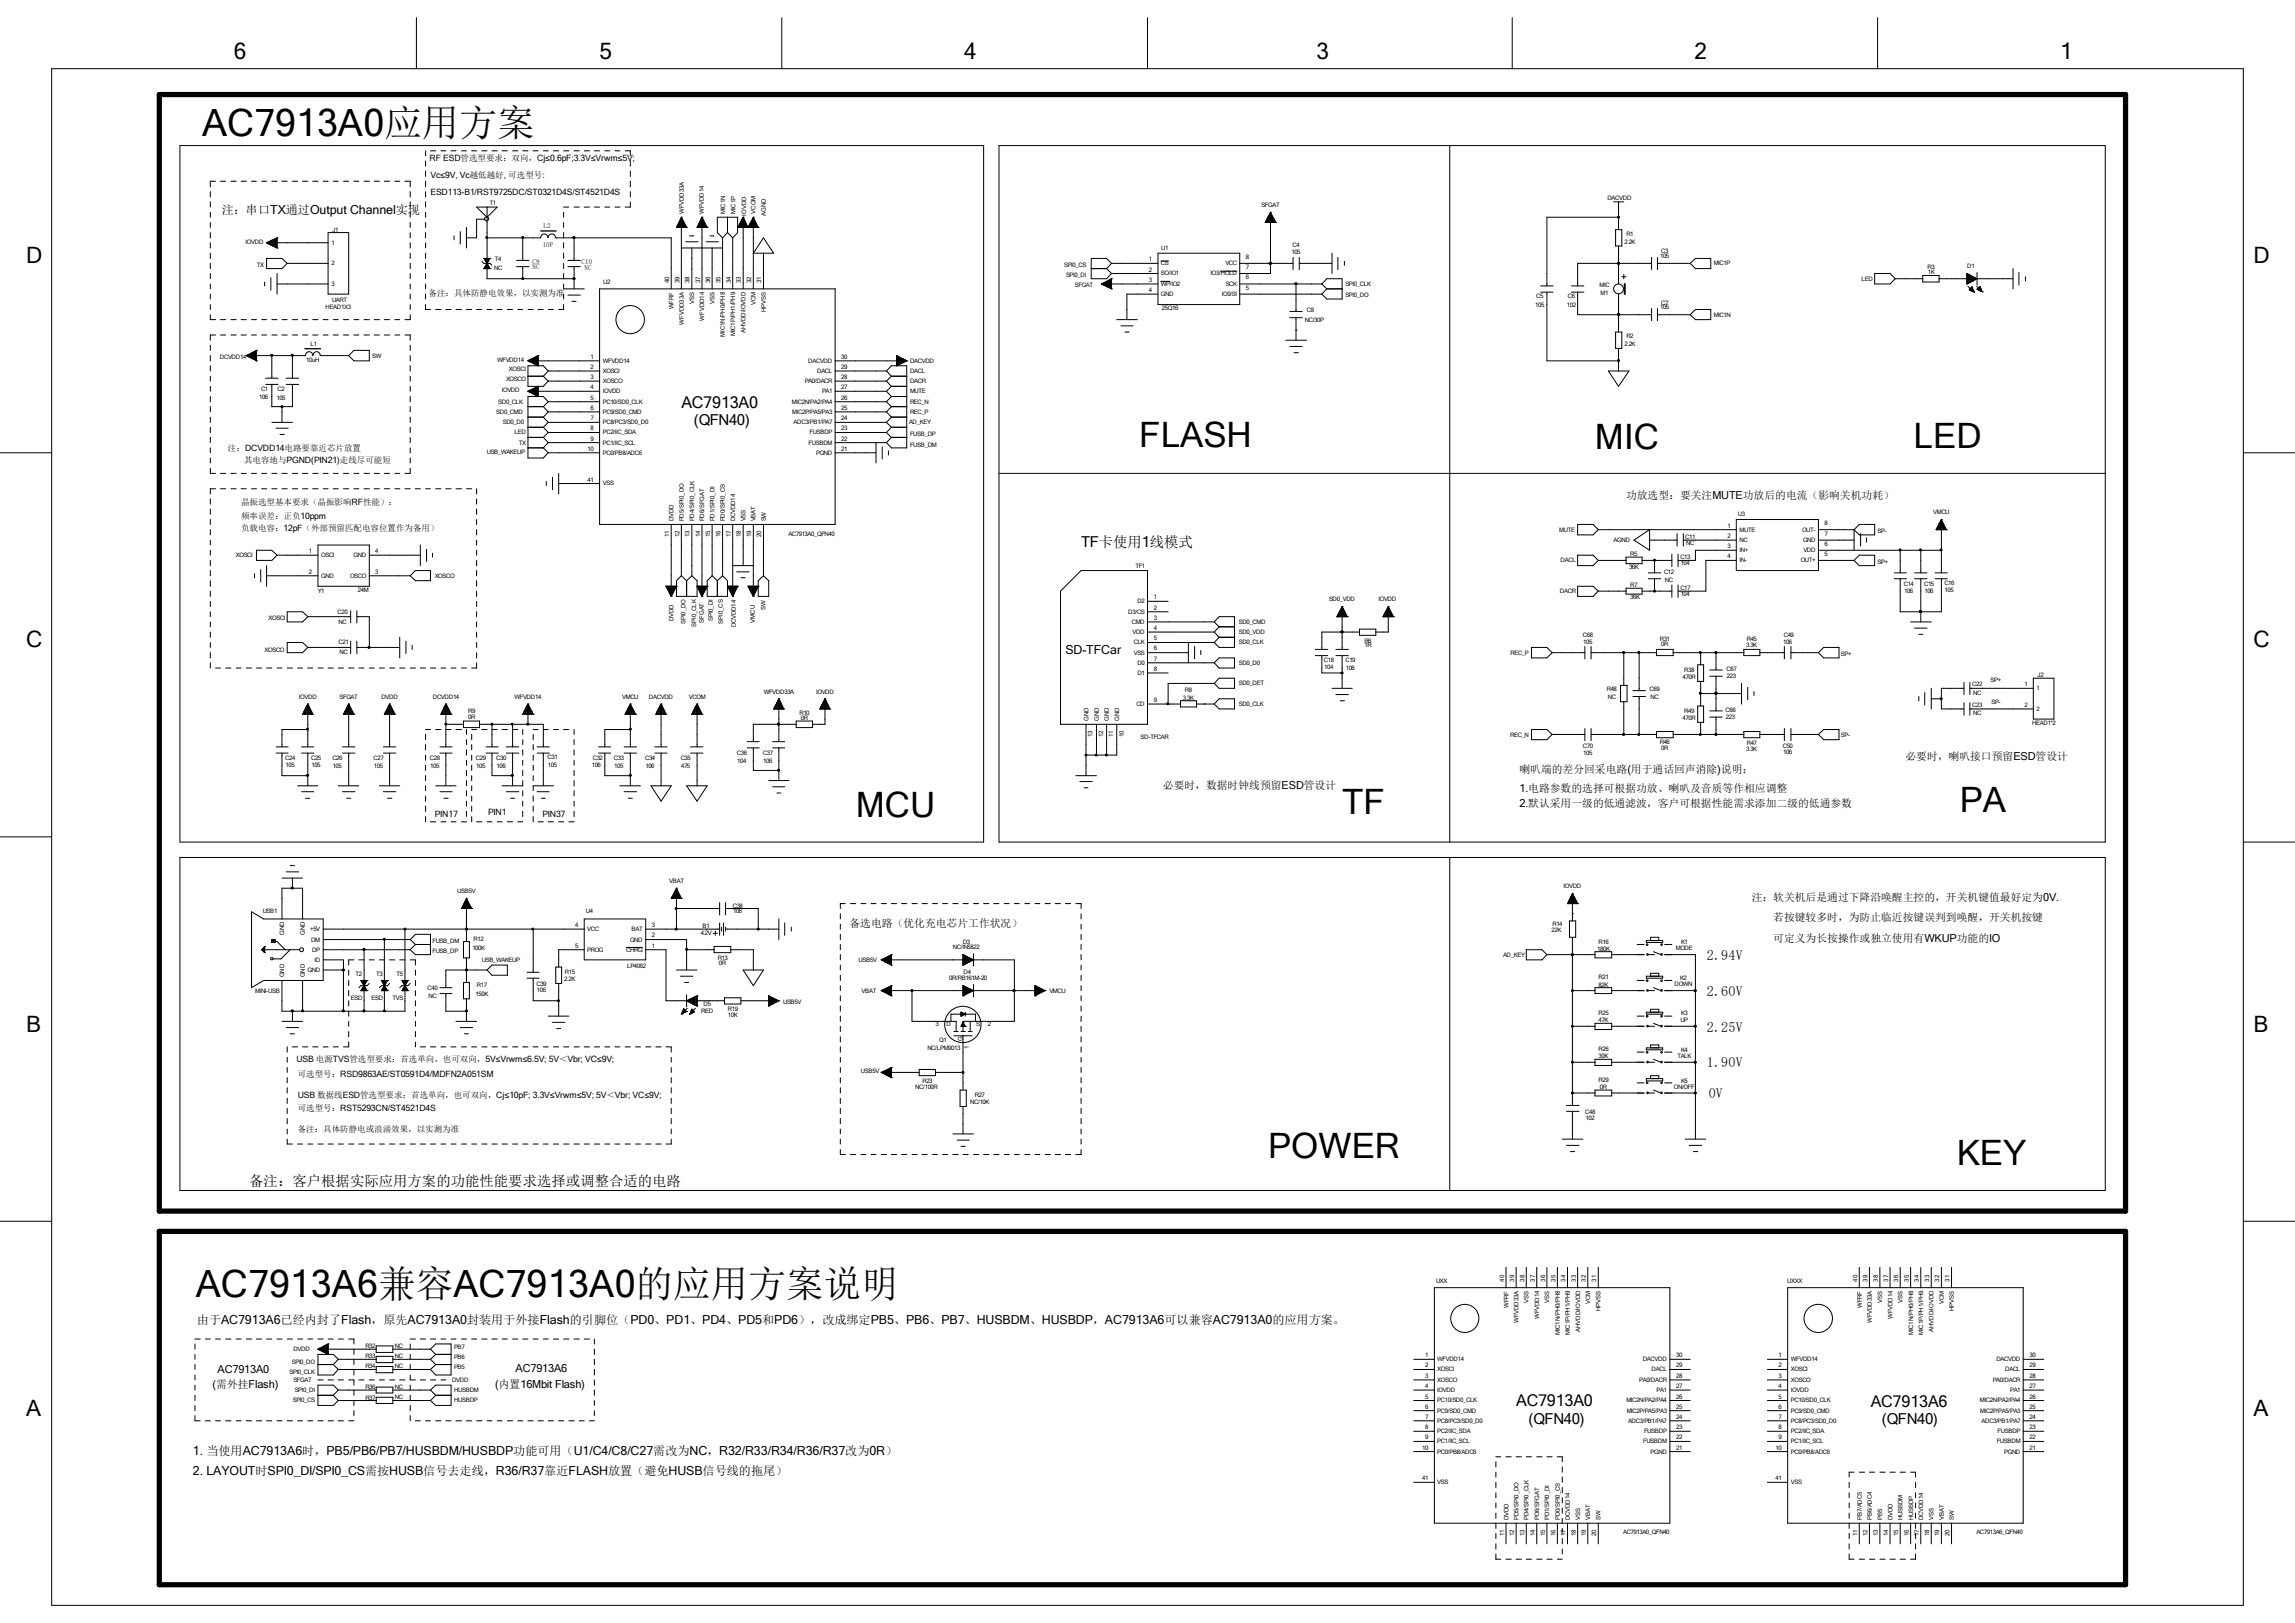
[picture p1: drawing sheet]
<svg xmlns="http://www.w3.org/2000/svg" width="297mm" height="210mm" viewBox="0 0 297 210" stroke-linecap="round" stroke-linejoin="round" font-family="sans-serif">
<defs><g id="words">
<g font-size="4.9">
<text x="26.2" y="17.6">AC7913A0应用方案</text>
<text x="25.4" y="167.8">AC7913A6兼容AC7913A0的应用方案说明</text>
</g>
<g font-size="4.5">
<text x="147.4" y="57.8">FLASH</text>
<text x="206.4" y="58.1">MIC</text>
<text x="247.6" y="58">LED</text>
<text x="110.7" y="105.7">MCU</text>
<text x="173.7" y="105.4">TF</text>
<text x="253.6" y="105.1">PA</text>
<text x="164.1" y="149.9">POWER</text>
<text x="253.2" y="150.7">KEY</text>
</g>
<g font-size="2.9">
<text x="30.3" y="7.6">6</text>
<text x="77.6" y="7.6">5</text>
<text x="124.8" y="7.6">4</text>
<text x="170.4" y="7.6">3</text>
<text x="219.3" y="7.6">2</text>
<text x="266.6" y="7.6">1</text>
<text x="3.4" y="34.1">D</text>
<text x="291.6" y="34.1">D</text>
<text x="3.4" y="83.8">C</text>
<text x="291.6" y="83.8">C</text>
<text x="3.4" y="133.5">B</text>
<text x="291.6" y="133.5">B</text>
<text x="3.4" y="183.2">A</text>
<text x="291.6" y="183.2">A</text>
</g>
<g font-size="2.1">
<text x="88.2" y="52.8">AC7913A0</text>
<text x="196.2" y="182">AC7913A0</text>
<text x="242.1" y="182.1">AC7913A6</text>
</g>
<g font-size="1.9">
<text x="89.8" y="55">(QFN40)</text>
<text x="139.9" y="70.8">TF卡使用1线模式</text>
<text x="32.3" y="153.5">备注：客户根据实际应用方案的功能性能要求选择或调整合适的电路</text>
<text x="197.8" y="184.3">(QFN40)</text>
<text x="243.5" y="184.3">(QFN40)</text>
</g>
<g font-size="1.8">
<text x="220.9" y="124.2">2.94V</text>
<text x="220.9" y="128.9">2.60V</text>
<text x="220.9" y="133.5">2.25V</text>
<text x="220.9" y="138.1">1.90V</text>
<text x="221.1" y="142.1">0V</text>
</g>
<g font-size="1.6">
<text x="28.7" y="27.7">注：串口TX通过Output Channel实现</text>
<text x="137.9" y="84.6">SD-TFCar</text>
<text x="25.5" y="171.3">由于AC7913A6已经内封了Flash，原先AC7913A0封装用于外接Flash的引脚位（PD0、PD1、PD4、PD5和PD6），改成绑定PB5、PB6、PB7、HUSBDM、HUSBDP，AC7913A6可以兼容AC7913A0的应用方案。</text>
<text x="25" y="188.3">1. 当使用AC7913A6时，PB5/PB6/PB7/HUSBDM/HUSBDP功能可用（U1/C4/C8/C27需改为NC，R32/R33/R34/R36/R37改为0R）</text>
<text x="25" y="190.9">2. LAYOUT时SPI0_DI/SPI0_CS需按HUSB信号去走线，R36/R37靠近FLASH放置（避免HUSB信号线的拖尾）</text>
</g>
<g font-size="1.4">
<text x="210.4" y="64.6">功放选型：要关注MUTE功放后的电流（影响关机功耗）</text>
<text x="196.6" y="100.1">喇叭端的差分回采电路(用于通话回声消除)说明：</text>
<text x="246.6" y="98.4">必要时，喇叭接口预留ESD管设计</text>
<text x="150.5" y="102.1">必要时，数据时钟线预留ESD管设计</text>
<text x="196.6" y="102.4">1.电路参数的选择可根据功放、喇叭及音质等作相应调整</text>
<text x="196.6" y="104.5">2.默认采用一级的低通滤波，客户可根据性能需求添加二级的低通参数</text>
<text x="109.9" y="120">备选电路（优化充电芯片工作状况）</text>
<text x="226.7" y="116.5">注：软关机后是通过下降沿唤醒主控的，开关机键值最好定为0V.</text>
<text x="229.5" y="119.2">若按键较多时，为防止临近按键误判到唤醒，开关机按键</text>
<text x="229.5" y="121.8">可定义为长按操作或独立使用有WKUP功能的IO</text>
<text x="27.5" y="179.6">(需外挂Flash)</text>
<text x="28.2" y="177.7">AC7913A0</text>
<text x="64.1" y="179.6">(内置16Mbit Flash)</text>
<text x="66.7" y="177.6">AC7913A6</text>
</g>
<g font-size="1.1">
<text x="55.6" y="20.8">RF ESD管选型要求：双向，Cj≤0.6pF;3.3V≤Vrwm≤5V;</text>
<text x="55.7" y="23.1">Vc≤9V, Vc越低越好, 可选型号:</text>
<text x="55.7" y="25.2">ESD113-B1/RST9725DC/ST0321D4S/ST4521D4S</text>
<text x="55.5" y="38.3">备注：具体防静电效果，以实测为准</text>
<text x="29.5" y="58.3">注：DCVDD14电路要靠近芯片放置</text>
<text x="31.6" y="59.9">其电容地与PGND(PIN21)走线尽可能短</text>
<text x="31.2" y="65.4">晶振选型基本要求（晶振影响RF性能）：</text>
<text x="31.2" y="67.1">频率误差：正负10ppm</text>
<text x="31.2" y="68.7">负载电容：12pF（外部预留匹配电容位置作为备用）</text>
<text x="56.3" y="105.7">PIN17</text>
<text x="63.2" y="105.5">PIN1</text>
<text x="70.2" y="105.7">PIN37</text>
<text x="38.4" y="137.5">USB 电源TVS管选型要求：首选单向，也可双向，5V≤Vrwm≤6.5V; 5V＜Vbr; VC≤9V;</text>
<text x="38.5" y="142.1">USB 数据线ESD管选型要求：首选单向，也可双向，Cj≤10pF; 3.3V≤Vrwm≤5V; 5V＜Vbr; VC≤9V;</text>
<text x="38.5" y="139.3">可选型号：RSD9863AE/ST0591D4/MDFN2A051SM</text>
<text x="38.5" y="143.8">可选型号：RST5293CN/ST4521D4S</text>
<text x="38.5" y="146.5">备注：具体防静电或浪涌效果，以实测为准</text>
</g>
<g font-size=".9">
<text x="70.4" y="29.5">L2</text>
<text x="68.9" y="34.2">C9</text>
<text x="68.9" y="34.8">NC</text>
<text x="70.2" y="31.9">10P</text>
<text x="75.3" y="34.2">C10</text>
<text x="75.6" y="34.9">NC</text>
</g>
<g font-size=".8">
<text x="43" y="30">J1</text>
<text x="63.4" y="26.5">T1</text>
<text x="88.5" y="27.7" transform="rotate(-90 88.5 27.7)">WFVDD33A</text>
<text x="91.1" y="27.7" transform="rotate(-90 91.1 27.7)">WFVDD14</text>
<text x="93.9" y="27.7" transform="rotate(-90 93.9 27.7)">MIC1N</text>
<text x="95.2" y="27.7" transform="rotate(-90 95.2 27.7)">MIC1P</text>
<text x="96.6" y="27.9" transform="rotate(-90 96.6 27.9)">IOVDD</text>
<text x="97.8" y="27.6" transform="rotate(-90 97.8 27.6)">VCOM</text>
<text x="99.1" y="27.9" transform="rotate(-90 99.1 27.9)">AGND</text>
<text x="163.2" y="26.8">SFGAT</text>
<text x="208" y="25.9">DACVDD</text>
<text x="31.8" y="31.5">IOVDD</text>
<text x="33.2" y="34.5">TX</text>
<text x="42.9" y="31.7">1</text>
<text x="42.9" y="34.3">2</text>
<text x="64" y="34.9">NC</text>
<text x="64.1" y="33.8">T4</text>
<text x="137.7" y="34.5">SPI0_CS</text>
<text x="138" y="35.8">SPI0_DI</text>
<text x="148.7" y="33.8">1</text>
<text x="148.7" y="35.1">2</text>
<text x="150.2" y="34.3">CS</text>
<text x="150.2" y="35.6">SO/IO1</text>
<text x="150.3" y="32.3">U1</text>
<text x="156.7" y="35.6">IO3/HOLD</text>
<text x="158.6" y="34.3">VCC</text>
<text x="161.2" y="34.8">7</text>
<text x="161.2" y="33.5">8</text>
<text x="167.1" y="32.9">105</text>
<text x="167.3" y="32">C4</text>
<text x="210.2" y="31.6">2.2K</text>
<text x="210.5" y="30.5">R1</text>
<text x="214.8" y="33.4">105</text>
<text x="215" y="32.8">C3</text>
<text x="221.8" y="34.3">MIC1P</text>
<text x="249.5" y="34.8">R3</text>
<text x="249.5" y="35.5">1K</text>
<text x="254.6" y="34.7">D1</text>
<text x="42.1" y="40">HEAD1X3</text>
<text x="42.9" y="37">3</text>
<text x="43" y="39.1">UART</text>
<text x="78.1" y="36.7">U2</text>
<text x="86.6" y="36.6" transform="rotate(-90 86.6 36.6)">40</text>
<text x="87.2" y="40" transform="rotate(-90 87.2 40)">WFRF</text>
<text x="87.9" y="36.6" transform="rotate(-90 87.9 36.6)">39</text>
<text x="88.5" y="42" transform="rotate(-90 88.5 42)">WFVDD33A</text>
<text x="89.2" y="36.6" transform="rotate(-90 89.2 36.6)">38</text>
<text x="89.8" y="39.3" transform="rotate(-90 89.8 39.3)">VSS</text>
<text x="90.6" y="36.6" transform="rotate(-90 90.6 36.6)">37</text>
<text x="91.1" y="41.5" transform="rotate(-90 91.1 41.5)">WFVDD14</text>
<text x="91.9" y="36.6" transform="rotate(-90 91.9 36.6)">36</text>
<text x="92.5" y="39.3" transform="rotate(-90 92.5 39.3)">VSS</text>
<text x="93.3" y="36.6" transform="rotate(-90 93.3 36.6)">35</text>
<text x="94.6" y="36.6" transform="rotate(-90 94.6 36.6)">34</text>
<text x="95.9" y="36.6" transform="rotate(-90 95.9 36.6)">33</text>
<text x="97.2" y="36.6" transform="rotate(-90 97.2 36.6)">32</text>
<text x="97.8" y="39.5" transform="rotate(-90 97.8 39.5)">VCM</text>
<text x="98.5" y="36.6" transform="rotate(-90 98.5 36.6)">31</text>
<text x="99.1" y="40.4" transform="rotate(-90 99.1 40.4)">HPVSS</text>
<text x="139.1" y="37.1">SFGAT</text>
<text x="148.7" y="36.5">3</text>
<text x="148.7" y="37.8">4</text>
<text x="150.2" y="37">WP/IO2</text>
<text x="150.2" y="38.3">GND</text>
<text x="150.4" y="40.2">25Q16</text>
<text x="158.1" y="38.3">IO0/SI</text>
<text x="158.6" y="37">SCK</text>
<text x="161.2" y="37.5">5</text>
<text x="161.2" y="36.2">6</text>
<text x="168.9" y="41.6">NC/30P</text>
<text x="169.1" y="40.4">C8</text>
<text x="174.1" y="37">SPI0_CLK</text>
<text x="174.1" y="38.4">SPI0_DO</text>
<text x="198.7" y="39.7">105</text>
<text x="198.8" y="38.6">C5</text>
<text x="202.8" y="39.7">102</text>
<text x="202.9" y="38.6">C6</text>
<text x="207" y="37.1">MIC</text>
<text x="207.1" y="38.2">M1</text>
<text x="214.8" y="40">105</text>
<text x="215" y="39.4">C7</text>
<text x="221.8" y="41">MIC1N</text>
<text x="240.9" y="36.4">LED</text>
<text x="28.4" y="46.4">DCVDD14</text>
<text x="39.6" y="46.9">10uH</text>
<text x="40.2" y="44.8">L1</text>
<text x="48.2" y="46.3">SW</text>
<text x="64.3" y="46.8">WFVDD14</text>
<text x="65.9" y="48">XOSCI</text>
<text x="76.4" y="46.4">1</text>
<text x="76.4" y="47.7">2</text>
<text x="78" y="46.9">WFVDD14</text>
<text x="93.8" y="43.6" transform="rotate(-90 93.8 43.6)">MIC1N/PH0/PH8</text>
<text x="95.1" y="43.5" transform="rotate(-90 95.1 43.5)">MIC1P/PH1/PH9</text>
<text x="96.5" y="43.1" transform="rotate(-90 96.5 43.1)">AHVDD/IOVDD</text>
<text x="104.6" y="46.9">DACVDD</text>
<text x="108.9" y="47.7">29</text>
<text x="108.9" y="46.4">30</text>
<text x="117.8" y="46.9">DACVDD</text>
<text x="210.2" y="44.8">2.2K</text>
<text x="210.5" y="43.7">R2</text>
<text x="33.5" y="51.6">106</text>
<text x="33.8" y="50.6">C1</text>
<text x="35.8" y="51.7">105</text>
<text x="35.9" y="50.6">C2</text>
<text x="64.2" y="53.6">SD0_CMD</text>
<text x="64.5" y="52.2">SD0_CLK</text>
<text x="64.9" y="50.8">IOVDD</text>
<text x="65.5" y="49.3">XOSCO</text>
<text x="76.4" y="49.1">3</text>
<text x="76.4" y="50.4">4</text>
<text x="76.4" y="51.7">5</text>
<text x="76.4" y="53">6</text>
<text x="78" y="48.3">XOSCI</text>
<text x="78" y="49.6">XOSCO</text>
<text x="78" y="50.9">IOVDD</text>
<text x="78" y="52.2">PC10/SD0_CLK</text>
<text x="78" y="53.6">PC9/SD0_CMD</text>
<text x="102.5" y="52.2">MIC2N/PA2/PA4</text>
<text x="102.5" y="53.6">MIC2P/PA5/PA3</text>
<text x="104.1" y="49.6">PA0/DACR</text>
<text x="105.7" y="48.3">DACL</text>
<text x="106.4" y="50.9">PA1</text>
<text x="108.9" y="53">25</text>
<text x="108.9" y="51.7">26</text>
<text x="108.9" y="50.4">27</text>
<text x="108.9" y="49.1">28</text>
<text x="117.8" y="48.2">DACL</text>
<text x="117.8" y="49.6">DACR</text>
<text x="117.8" y="50.9">MUTE</text>
<text x="117.8" y="53.6">REC_P</text>
<text x="117.8" y="52.2">REC_N</text>
<text x="63" y="58.7">USB_WAKEUP</text>
<text x="65.1" y="54.9">SD0_D0</text>
<text x="66.6" y="56.2">LED</text>
<text x="67.1" y="57.5">TX</text>
<text x="76" y="58.3">10</text>
<text x="76.4" y="54.4">7</text>
<text x="76.4" y="55.7">8</text>
<text x="76.4" y="57">9</text>
<text x="78" y="54.9">PC8/PC3/SD0_D0</text>
<text x="78" y="56.2">PC2/IIC_SDA</text>
<text x="78" y="57.5">PC1/IIC_SCL</text>
<text x="78" y="58.8">PC0/PB8/ADC6</text>
<text x="102.7" y="54.9">ADC3/PB1/PA7</text>
<text x="104.6" y="57.5">FUSBDM</text>
<text x="104.8" y="56.2">FUSBDP</text>
<text x="105.6" y="58.8">PGND</text>
<text x="108.9" y="58.3">21</text>
<text x="108.9" y="57">22</text>
<text x="108.9" y="55.7">23</text>
<text x="108.9" y="54.4">24</text>
<text x="117.6" y="54.9">AD_KEY</text>
<text x="117.8" y="57.8">FUSB_DM</text>
<text x="117.8" y="56.5">FUSB_DP</text>
<text x="76" y="62.3">41</text>
<text x="78" y="62.8">VSS</text>
<text x="40" y="71.6">1</text>
<text x="48.6" y="71.6">4</text>
<text x="86.6" y="69.5" transform="rotate(-90 86.6 69.5)">11</text>
<text x="87.2" y="67.5" transform="rotate(-90 87.2 67.5)">DVDD</text>
<text x="87.9" y="69.5" transform="rotate(-90 87.9 69.5)">12</text>
<text x="88.5" y="67.5" transform="rotate(-90 88.5 67.5)">PD5/SPI0_DO</text>
<text x="89.2" y="69.5" transform="rotate(-90 89.2 69.5)">13</text>
<text x="89.8" y="67.5" transform="rotate(-90 89.8 67.5)">PD4/SPI0_CLK</text>
<text x="90.6" y="69.5" transform="rotate(-90 90.6 69.5)">14</text>
<text x="91.1" y="67.5" transform="rotate(-90 91.1 67.5)">PD6/SFGAT</text>
<text x="91.9" y="69.5" transform="rotate(-90 91.9 69.5)">15</text>
<text x="92.5" y="67.5" transform="rotate(-90 92.5 67.5)">PD1/SPI0_DI</text>
<text x="93.3" y="69.5" transform="rotate(-90 93.3 69.5)">16</text>
<text x="93.8" y="67.5" transform="rotate(-90 93.8 67.5)">PD0/SPI0_CS</text>
<text x="94.6" y="69.5" transform="rotate(-90 94.6 69.5)">17</text>
<text x="95.1" y="67.5" transform="rotate(-90 95.1 67.5)">DCVDD14</text>
<text x="95.9" y="69.5" transform="rotate(-90 95.9 69.5)">18</text>
<text x="96.5" y="67.5" transform="rotate(-90 96.5 67.5)">VSS</text>
<text x="97.2" y="69.5" transform="rotate(-90 97.2 69.5)">19</text>
<text x="97.8" y="67.5" transform="rotate(-90 97.8 67.5)">VBAT</text>
<text x="98.5" y="69.5" transform="rotate(-90 98.5 69.5)">20</text>
<text x="99.1" y="67.5" transform="rotate(-90 99.1 67.5)">SW</text>
<text x="102" y="69.3">AC7913A0_QFN40</text>
<text x="201.8" y="68.8">MUTE</text>
<text x="208.8" y="70.1">AGND</text>
<text x="211" y="72">R5</text>
<text x="218.1" y="69.8">C11</text>
<text x="218.2" y="70.5">NC</text>
<text x="223.6" y="68.3">1</text>
<text x="223.6" y="69.6">2</text>
<text x="223.6" y="70.9">3</text>
<text x="224.9" y="66.7">U3</text>
<text x="225.1" y="68.8">MUTE</text>
<text x="225.1" y="70.1">NC</text>
<text x="225.1" y="71.5">IN+</text>
<text x="233.2" y="68.8">OUT-</text>
<text x="233.3" y="70.1">GND</text>
<text x="233.4" y="71.5">VDD</text>
<text x="236.1" y="72">5</text>
<text x="236.1" y="70.7">6</text>
<text x="236.1" y="69.3">7</text>
<text x="236.1" y="68">8</text>
<text x="243" y="68.9">SP-</text>
<text x="250.2" y="66.5">VMCU</text>
<text x="30.5" y="72.1">XOSCI</text>
<text x="40" y="74.3">2</text>
<text x="41.1" y="76.8">Y1</text>
<text x="41.6" y="72.1">OSCI</text>
<text x="41.6" y="74.8">GND</text>
<text x="45.3" y="74.8">OSCO</text>
<text x="45.8" y="72.1">GND</text>
<text x="46.3" y="76.6">24M</text>
<text x="48.6" y="74.3">3</text>
<text x="56.3" y="74.8">XOSCO</text>
<text x="146.9" y="73.4">TF1</text>
<text x="149.3" y="77.6">1</text>
<text x="172" y="77.8">SD0_VDD</text>
<text x="178.4" y="77.8">IOVDD</text>
<text x="201.9" y="76.8">DACR</text>
<text x="202" y="72.8">DACL</text>
<text x="210.8" y="73.6">36K</text>
<text x="211" y="76">R7</text>
<text x="211" y="77.6">36K</text>
<text x="215.3" y="74.3">C12</text>
<text x="215.5" y="75.3">NC</text>
<text x="217.5" y="76.4">C17</text>
<text x="217.5" y="72.4">C13</text>
<text x="217.5" y="77.1">104</text>
<text x="217.5" y="73.2">104</text>
<text x="223.6" y="72.3">4</text>
<text x="225.1" y="72.8">IN-</text>
<text x="233" y="72.8">OUT+</text>
<text x="243" y="72.9">SP+</text>
<text x="246.4" y="75.8">C14</text>
<text x="246.4" y="76.8">106</text>
<text x="249" y="75.8">C15</text>
<text x="249" y="76.8">106</text>
<text x="251.6" y="75.6">C16</text>
<text x="251.7" y="76.6">105</text>
<text x="34.8" y="80.2">XOSCI</text>
<text x="43.7" y="79.4">C20</text>
<text x="43.8" y="83.4">C21</text>
<text x="43.8" y="80.7">NC</text>
<text x="87.2" y="80.4" transform="rotate(-90 87.2 80.4)">DVDD</text>
<text x="88.7" y="80.8" transform="rotate(-90 88.7 80.8)">SPI0_DO</text>
<text x="90.1" y="81.1" transform="rotate(-90 90.1 81.1)">SPI0_CLK</text>
<text x="91.1" y="80.6" transform="rotate(-90 91.1 80.6)">SFGAT</text>
<text x="92.2" y="80.4" transform="rotate(-90 92.2 80.4)">SPI0_DI</text>
<text x="93.6" y="80.7" transform="rotate(-90 93.6 80.7)">SPI0_CS</text>
<text x="95.2" y="81.2" transform="rotate(-90 95.2 81.2)">DCVDD14</text>
<text x="97.7" y="80.6" transform="rotate(-90 97.7 80.6)">VMCU</text>
<text x="99.1" y="78.9" transform="rotate(-90 99.1 78.9)">SW</text>
<text x="146" y="79.4">D3/CS</text>
<text x="146.5" y="80.7">CMD</text>
<text x="146.6" y="82">VDD</text>
<text x="146.7" y="83.4">CLK</text>
<text x="147.2" y="78.1">D2</text>
<text x="149.3" y="78.9">2</text>
<text x="149.3" y="80.2">3</text>
<text x="149.3" y="81.5">4</text>
<text x="149.3" y="82.8">5</text>
<text x="160.3" y="80.7">SD0_CMD</text>
<text x="160.3" y="82.1">SD0_VDD</text>
<text x="160.3" y="83.4">SD0_CLK</text>
<text x="176.6" y="83.1">R6</text>
<text x="176.6" y="83.8">1R</text>
<text x="204.9" y="82.5">C68</text>
<text x="204.9" y="83.4">105</text>
<text x="214.8" y="83">R31</text>
<text x="215" y="83.7">0R</text>
<text x="226" y="83.8">3.3K</text>
<text x="226.1" y="83">R45</text>
<text x="230.8" y="83.4">106</text>
<text x="230.8" y="82.5">C49</text>
<text x="34.2" y="84.3">XOSCO</text>
<text x="43.9" y="84.6">NC</text>
<text x="98.8" y="89.7">WFVDD33A</text>
<text x="105.6" y="89.7">IOVDD</text>
<text x="146.7" y="84.7">VSS</text>
<text x="147.2" y="86">D0</text>
<text x="147.2" y="87.3">D1</text>
<text x="149.3" y="84.2">6</text>
<text x="149.3" y="85.5">7</text>
<text x="149.3" y="86.8">8</text>
<text x="153.3" y="89.6">R8</text>
<text x="160.3" y="86">SD0_D0</text>
<text x="160.3" y="88.7">SD0_DET</text>
<text x="171.3" y="85.6">C18</text>
<text x="171.4" y="86.6">104</text>
<text x="174.1" y="85.6">C19</text>
<text x="174.2" y="86.7">106</text>
<text x="195.5" y="84.7">REC_P</text>
<text x="207.9" y="89.5">R48</text>
<text x="213.5" y="89.5">C69</text>
<text x="217.8" y="87.9">470R</text>
<text x="218" y="87">R38</text>
<text x="223.4" y="86.8">C67</text>
<text x="223.5" y="87.8">223</text>
<text x="238.3" y="84.8">SP+</text>
<text x="255.2" y="88.8">C22</text>
<text x="255.4" y="89.9">NC</text>
<text x="257.6" y="88.3">SP+</text>
<text x="262" y="88.8">1</text>
<text x="263.6" y="89.3">1</text>
<text x="263.7" y="87.6">J2</text>
<text x="38.7" y="90.4">IOVDD</text>
<text x="43.9" y="90.4">SFGAT</text>
<text x="49.4" y="90.4">DVDD</text>
<text x="56" y="90.4">DCVDD14</text>
<text x="60.6" y="92.3">R9</text>
<text x="60.6" y="93">0R</text>
<text x="66.6" y="90.4">WFVDD14</text>
<text x="80.5" y="90.4">VMCU</text>
<text x="84" y="90.4">DACVDD</text>
<text x="89.2" y="90.4">VCOM</text>
<text x="103.5" y="92.5">R10</text>
<text x="103.6" y="93.2">0R</text>
<text x="140.9" y="93.3" transform="rotate(-90 140.9 93.3)">GND</text>
<text x="141.4" y="95.4" transform="rotate(-90 141.4 95.4)">13</text>
<text x="142.2" y="93.3" transform="rotate(-90 142.2 93.3)">GND</text>
<text x="142.8" y="95.4" transform="rotate(-90 142.8 95.4)">12</text>
<text x="143.5" y="93.3" transform="rotate(-90 143.5 93.3)">GND</text>
<text x="144.1" y="95.4" transform="rotate(-90 144.1 95.4)">11</text>
<text x="144.8" y="93.3" transform="rotate(-90 144.8 93.3)">GND</text>
<text x="145.4" y="95.4" transform="rotate(-90 145.4 95.4)">10</text>
<text x="147.1" y="91.4">CD</text>
<text x="147.6" y="95.7">SD-TFCAR</text>
<text x="149.3" y="90.8">9</text>
<text x="153.1" y="90.6">3.3K</text>
<text x="160.3" y="91.4">SD0_CLK</text>
<text x="195.5" y="95.3">REC_N</text>
<text x="208.1" y="90.4">NC</text>
<text x="213.6" y="90.4">NC</text>
<text x="217.8" y="93.2">470R</text>
<text x="218" y="92.2">R49</text>
<text x="223.3" y="92.1">C66</text>
<text x="223.4" y="93">223</text>
<text x="238.3" y="95.4">SP-</text>
<text x="255.2" y="91.5">C23</text>
<text x="255.4" y="92.5">NC</text>
<text x="257.7" y="91.1">SP-</text>
<text x="262" y="91.5">2</text>
<text x="263" y="93.8">HEAD1*2</text>
<text x="263.6" y="92">2</text>
<text x="36.9" y="98.3">C24</text>
<text x="37" y="99.3">105</text>
<text x="40.3" y="98.3">C25</text>
<text x="40.3" y="99.3">105</text>
<text x="43" y="98.3">C26</text>
<text x="43.1" y="99.4">105</text>
<text x="48.3" y="98.3">C27</text>
<text x="48.4" y="99.4">105</text>
<text x="55.6" y="98.3">C28</text>
<text x="55.7" y="99.4">105</text>
<text x="61.6" y="98.3">C29</text>
<text x="61.6" y="99.4">105</text>
<text x="64.2" y="98.3">C30</text>
<text x="64.3" y="99.4">106</text>
<text x="70.9" y="98.2">C31</text>
<text x="70.9" y="99.3">105</text>
<text x="76.6" y="99.3">106</text>
<text x="76.7" y="98.3">C32</text>
<text x="79.5" y="98.3">C33</text>
<text x="79.5" y="99.4">105</text>
<text x="83.5" y="98.3">C34</text>
<text x="83.5" y="99.4">106</text>
<text x="88.1" y="98.3">C35</text>
<text x="88.1" y="99.4">475</text>
<text x="95.4" y="97.7">C36</text>
<text x="95.4" y="98.8">104</text>
<text x="98.7" y="97.7">C37</text>
<text x="98.8" y="98.8">106</text>
<text x="204.9" y="96.7">C70</text>
<text x="204.9" y="97.7">105</text>
<text x="214.8" y="96.2">R46</text>
<text x="215" y="97">0R</text>
<text x="226" y="97.2">3.3K</text>
<text x="226.1" y="96.4">R47</text>
<text x="230.7" y="96.8">C50</text>
<text x="230.8" y="97.5">106</text>
<text x="34" y="118.2">USB1</text>
<text x="59.2" y="115.6">USB5V</text>
<text x="74.4" y="120">4</text>
<text x="75.8" y="118.2">U4</text>
<text x="84.4" y="120">3</text>
<text x="86.6" y="114.3">VBAT</text>
<text x="94.8" y="117.4">C38</text>
<text x="94.9" y="118.2">106</text>
<text x="200.9" y="119.8">R14</text>
<text x="202.4" y="114.9">IOVDD</text>
<text x="36.8" y="121" transform="rotate(-90 36.8 121)">GND</text>
<text x="39.5" y="121" transform="rotate(-90 39.5 121)">GND</text>
<text x="39.8" y="125.8">GND</text>
<text x="40.1" y="120.5">+5V</text>
<text x="40.3" y="121.8">DM</text>
<text x="40.4" y="123.1">DP</text>
<text x="40.7" y="124.5">ID</text>
<text x="56" y="123.3">FUSB_DP</text>
<text x="56" y="122">FUSB_DM</text>
<text x="61.1" y="122.9">100K</text>
<text x="61.3" y="121.8">R12</text>
<text x="62.4" y="124.5">USB_WAKEUP</text>
<text x="74.4" y="122.6">5</text>
<text x="76" y="120.5">VCC</text>
<text x="76" y="123.1">PROG</text>
<text x="81" y="123.1">CHRG</text>
<text x="81.2" y="125.3">LP4062</text>
<text x="81.5" y="121.8">GND</text>
<text x="81.7" y="120.5">BAT</text>
<text x="84.4" y="122.6">1</text>
<text x="84.4" y="121.3">2</text>
<text x="90.7" y="121">4.2V</text>
<text x="90.9" y="120.1">B1</text>
<text x="92.9" y="124.2">R13</text>
<text x="93" y="124.8">0R</text>
<text x="111.1" y="124.5">USB5V</text>
<text x="123.3" y="122.9">NC/IN5822</text>
<text x="124.6" y="122.1">D3</text>
<text x="194.5" y="123.8">AD_KEY</text>
<text x="200.8" y="120.6">22K</text>
<text x="206.7" y="123">180K</text>
<text x="206.9" y="122.1">R16</text>
<text x="216.9" y="123">MODE</text>
<text x="217.6" y="122.2">K1</text>
<text x="33" y="128.4">MINI-USB</text>
<text x="36.8" y="126.4" transform="rotate(-90 36.8 126.4)">GND</text>
<text x="39.5" y="126.4" transform="rotate(-90 39.5 126.4)">GND</text>
<text x="45.4" y="129.4">ESD</text>
<text x="46" y="126.3">T2</text>
<text x="48.1" y="129.4">ESD</text>
<text x="48.7" y="126.3">T3</text>
<text x="50.8" y="129.4">TVS</text>
<text x="51.3" y="126.3">T5</text>
<text x="55.3" y="128.1">C40</text>
<text x="55.5" y="129.1">NC</text>
<text x="61.6" y="128.9">150K</text>
<text x="61.7" y="127.8">R17</text>
<text x="69.4" y="127.6">C39</text>
<text x="69.5" y="128.3">106</text>
<text x="73" y="127">2.2K</text>
<text x="73.1" y="126">R15</text>
<text x="90.8" y="131.1">RED</text>
<text x="91.1" y="130.1">D5</text>
<text x="94.2" y="130.9">R19</text>
<text x="94.2" y="131.6">10K</text>
<text x="101.3" y="129.9">USB5V</text>
<text x="111.5" y="128.4">VBAT</text>
<text x="122.9" y="126.8">0R/RB161M-20</text>
<text x="124.7" y="126.1">D4</text>
<text x="135.8" y="128.4">VMCU</text>
<text x="206.9" y="126.7">R21</text>
<text x="206.9" y="127.7">82K</text>
<text x="206.9" y="131.4">R25</text>
<text x="216.7" y="127.6">DOWN</text>
<text x="217.4" y="126.9">K2</text>
<text x="217.6" y="131.4">K3</text>
<text x="120" y="135.8">NC/LPM9013</text>
<text x="121.1" y="132.8">3</text>
<text x="121.5" y="134.8">Q1</text>
<text x="122.5" y="132.8">D</text>
<text x="124.6" y="134.7" transform="rotate(-90 124.6 134.7)">G</text>
<text x="125.4" y="135.8" transform="rotate(-90 125.4 135.8)">1</text>
<text x="126.3" y="132.8">S</text>
<text x="127.8" y="132.8">2</text>
<text x="206.9" y="132.3">47K</text>
<text x="206.9" y="136">R26</text>
<text x="206.9" y="136.9">30K</text>
<text x="217.1" y="136.9">TALK</text>
<text x="217.5" y="132.3">UP</text>
<text x="217.6" y="136.1">K4</text>
<text x="111.4" y="138.9">USB5V</text>
<text x="118.4" y="140.9">NC/100R</text>
<text x="119.4" y="140.1">R23</text>
<text x="125.6" y="142.9">NC/10K</text>
<text x="126.2" y="141.9">R27</text>
<text x="206.9" y="140">R29</text>
<text x="207.1" y="140.9">0R</text>
<text x="216.6" y="140.9">ON/OFF</text>
<text x="217.6" y="140.1">K5</text>
<text x="205.1" y="144.1">C48</text>
<text x="205.2" y="145">102</text>
<text x="185.8" y="166">UXX</text>
<text x="194.7" y="165.9" transform="rotate(-90 194.7 165.9)">40</text>
<text x="196" y="165.9" transform="rotate(-90 196 165.9)">39</text>
<text x="197.3" y="165.9" transform="rotate(-90 197.3 165.9)">38</text>
<text x="198.6" y="165.9" transform="rotate(-90 198.6 165.9)">37</text>
<text x="200" y="165.9" transform="rotate(-90 200 165.9)">36</text>
<text x="201.3" y="165.9" transform="rotate(-90 201.3 165.9)">35</text>
<text x="202.6" y="165.9" transform="rotate(-90 202.6 165.9)">34</text>
<text x="203.9" y="165.9" transform="rotate(-90 203.9 165.9)">33</text>
<text x="205.2" y="165.9" transform="rotate(-90 205.2 165.9)">32</text>
<text x="206.6" y="165.9" transform="rotate(-90 206.6 165.9)">31</text>
<text x="231.3" y="166">UXXX</text>
<text x="240.4" y="165.9" transform="rotate(-90 240.4 165.9)">40</text>
<text x="241.7" y="165.9" transform="rotate(-90 241.7 165.9)">39</text>
<text x="243" y="165.9" transform="rotate(-90 243 165.9)">38</text>
<text x="244.4" y="165.9" transform="rotate(-90 244.4 165.9)">37</text>
<text x="245.7" y="165.9" transform="rotate(-90 245.7 165.9)">36</text>
<text x="247" y="165.9" transform="rotate(-90 247 165.9)">35</text>
<text x="248.3" y="165.9" transform="rotate(-90 248.3 165.9)">34</text>
<text x="249.7" y="165.9" transform="rotate(-90 249.7 165.9)">33</text>
<text x="251" y="165.9" transform="rotate(-90 251 165.9)">32</text>
<text x="252.3" y="165.9" transform="rotate(-90 252.3 165.9)">31</text>
<text x="195.2" y="169.3" transform="rotate(-90 195.2 169.3)">WFRF</text>
<text x="196.5" y="171.2" transform="rotate(-90 196.5 171.2)">WFVDD33A</text>
<text x="197.8" y="168.6" transform="rotate(-90 197.8 168.6)">VSS</text>
<text x="199.2" y="170.7" transform="rotate(-90 199.2 170.7)">WFVDD14</text>
<text x="200.5" y="168.6" transform="rotate(-90 200.5 168.6)">VSS</text>
<text x="201.9" y="172.8" transform="rotate(-90 201.9 172.8)">MIC1N/PH0/PH8</text>
<text x="203.2" y="172.8" transform="rotate(-90 203.2 172.8)">MIC1P/PH1/PH9</text>
<text x="204.5" y="172.3" transform="rotate(-90 204.5 172.3)">AHVDD/IOVDD</text>
<text x="205.8" y="168.7" transform="rotate(-90 205.8 168.7)">VCM</text>
<text x="207.1" y="169.6" transform="rotate(-90 207.1 169.6)">HPVSS</text>
<text x="240.9" y="169.3" transform="rotate(-90 240.9 169.3)">WFRF</text>
<text x="242.2" y="171.2" transform="rotate(-90 242.2 171.2)">WFVDD33A</text>
<text x="243.6" y="168.6" transform="rotate(-90 243.6 168.6)">VSS</text>
<text x="244.9" y="170.7" transform="rotate(-90 244.9 170.7)">WFVDD14</text>
<text x="246.2" y="168.6" transform="rotate(-90 246.2 168.6)">VSS</text>
<text x="247.6" y="172.8" transform="rotate(-90 247.6 172.8)">MIC1N/PH0/PH8</text>
<text x="248.9" y="172.8" transform="rotate(-90 248.9 172.8)">MIC1P/PH1/PH9</text>
<text x="250.2" y="172.3" transform="rotate(-90 250.2 172.3)">AHVDD/IOVDD</text>
<text x="251.6" y="168.7" transform="rotate(-90 251.6 168.7)">VCM</text>
<text x="252.9" y="169.6" transform="rotate(-90 252.9 169.6)">HPVSS</text>
<text x="37.5" y="177.8">SPI0_CLK</text>
<text x="37.8" y="176.4">SPI0_DO</text>
<text x="38" y="178.8">SFGAT</text>
<text x="38" y="174.9">DVDD</text>
<text x="47.3" y="179.7">R36</text>
<text x="47.3" y="174.5">R32</text>
<text x="47.3" y="175.8">R33</text>
<text x="47.3" y="177.1">R34</text>
<text x="51.1" y="179.7">NC</text>
<text x="51.1" y="175.8">NC</text>
<text x="51.1" y="177.1">NC</text>
<text x="51.1" y="174.4">NC</text>
<text x="58.5" y="178.8">DVDD</text>
<text x="58.8" y="177.2">PB5</text>
<text x="58.8" y="174.5">PB7</text>
<text x="58.8" y="175.9">PB6</text>
<text x="184.4" y="175.6">1</text>
<text x="184.4" y="177">2</text>
<text x="184.4" y="178.3">3</text>
<text x="184.4" y="179.6">4</text>
<text x="186" y="176.1">WFVDD14</text>
<text x="186" y="177.5">XOSCI</text>
<text x="186" y="178.8">XOSCO</text>
<text x="212.1" y="178.8">PA0/DACR</text>
<text x="212.6" y="176.1">DACVDD</text>
<text x="213.7" y="177.5">DACL</text>
<text x="216.9" y="179.6">27</text>
<text x="216.9" y="178.3">28</text>
<text x="216.9" y="177">29</text>
<text x="216.9" y="175.6">30</text>
<text x="230.2" y="175.6">1</text>
<text x="230.2" y="177">2</text>
<text x="230.2" y="178.3">3</text>
<text x="230.2" y="179.6">4</text>
<text x="231.8" y="176.1">WFVDD14</text>
<text x="231.8" y="177.5">XOSCI</text>
<text x="231.8" y="178.8">XOSCO</text>
<text x="257.9" y="178.8">PA0/DACR</text>
<text x="258.4" y="176.1">DACVDD</text>
<text x="259.5" y="177.5">DACL</text>
<text x="262.6" y="179.6">27</text>
<text x="262.6" y="178.3">28</text>
<text x="262.6" y="177">29</text>
<text x="262.6" y="175.6">30</text>
<text x="37.9" y="181.5">SPI0_CS</text>
<text x="38.1" y="180.1">SPI0_DI</text>
<text x="47.3" y="181.1">R37</text>
<text x="51.1" y="181.1">NC</text>
<text x="58.8" y="180.1">HUSBDM</text>
<text x="58.8" y="181.5">HUSBDP</text>
<text x="184.4" y="181">5</text>
<text x="184.4" y="182.3">6</text>
<text x="184.4" y="183.6">7</text>
<text x="184.4" y="184.9">8</text>
<text x="186" y="180.1">IOVDD</text>
<text x="186" y="181.5">PC10/SD0_CLK</text>
<text x="186" y="182.8">PC9/SD0_CMD</text>
<text x="186" y="184.1">PC8/PC3/SD0_D0</text>
<text x="186" y="185.5">PC2/IIC_SDA</text>
<text x="210.5" y="181.5">MIC2N/PA2/PA4</text>
<text x="210.5" y="182.8">MIC2P/PA5/PA3</text>
<text x="210.7" y="184.1">ADC3/PB1/PA7</text>
<text x="212.8" y="185.5">FUSBDP</text>
<text x="214.4" y="180.1">PA1</text>
<text x="216.9" y="184.9">23</text>
<text x="216.9" y="183.6">24</text>
<text x="216.9" y="182.3">25</text>
<text x="216.9" y="181">26</text>
<text x="230.2" y="181">5</text>
<text x="230.2" y="182.3">6</text>
<text x="230.2" y="183.6">7</text>
<text x="230.2" y="184.9">8</text>
<text x="231.8" y="180.1">IOVDD</text>
<text x="231.8" y="181.5">PC10/SD0_CLK</text>
<text x="231.8" y="182.8">PC9/SD0_CMD</text>
<text x="231.8" y="184.1">PC8/PC3/SD0_D0</text>
<text x="231.8" y="185.5">PC2/IIC_SDA</text>
<text x="256.2" y="181.5">MIC2N/PA2/PA4</text>
<text x="256.3" y="182.8">MIC2P/PA5/PA3</text>
<text x="256.5" y="184.1">ADC3/PB1/PA7</text>
<text x="258.5" y="185.5">FUSBDP</text>
<text x="260.1" y="180.1">PA1</text>
<text x="262.6" y="184.9">23</text>
<text x="262.6" y="183.6">24</text>
<text x="262.6" y="182.3">25</text>
<text x="262.6" y="181">26</text>
<text x="184.1" y="187.6">10</text>
<text x="184.1" y="191.6">41</text>
<text x="184.4" y="186.2">9</text>
<text x="186" y="186.8">PC1/IIC_SCL</text>
<text x="186" y="188.1">PC0/PB8/ADC6</text>
<text x="212.6" y="186.8">FUSBDM</text>
<text x="213.6" y="188.1">PGND</text>
<text x="216.9" y="187.6">21</text>
<text x="216.9" y="186.2">22</text>
<text x="229.8" y="187.6">10</text>
<text x="229.8" y="191.6">41</text>
<text x="230.2" y="186.2">9</text>
<text x="231.8" y="186.8">PC1/IIC_SCL</text>
<text x="231.8" y="188.1">PC0/PB8/ADC6</text>
<text x="258.4" y="186.8">FUSBDM</text>
<text x="259.4" y="188.1">PGND</text>
<text x="262.6" y="187.6">21</text>
<text x="262.6" y="186.2">22</text>
<text x="186" y="192.1">VSS</text>
<text x="195.2" y="196.7" transform="rotate(-90 195.2 196.7)">DVDD</text>
<text x="196.5" y="196.7" transform="rotate(-90 196.5 196.7)">PD5/SPI0_DO</text>
<text x="197.8" y="196.7" transform="rotate(-90 197.8 196.7)">PD4/SPI0_CLK</text>
<text x="199.2" y="196.7" transform="rotate(-90 199.2 196.7)">PD6/SFGAT</text>
<text x="200.5" y="196.7" transform="rotate(-90 200.5 196.7)">PD1/SPI0_DI</text>
<text x="201.9" y="196.7" transform="rotate(-90 201.9 196.7)">PD0/SPI0_CS</text>
<text x="203.2" y="196.7" transform="rotate(-90 203.2 196.7)">DCVDD14</text>
<text x="204.5" y="196.7" transform="rotate(-90 204.5 196.7)">VSS</text>
<text x="205.8" y="196.7" transform="rotate(-90 205.8 196.7)">VBAT</text>
<text x="207.1" y="196.7" transform="rotate(-90 207.1 196.7)">SW</text>
<text x="231.8" y="192.1">VSS</text>
<text x="240.9" y="196.7" transform="rotate(-90 240.9 196.7)">PB7/ADC5</text>
<text x="242.2" y="196.7" transform="rotate(-90 242.2 196.7)">PB6/ADC4</text>
<text x="243.6" y="196.7" transform="rotate(-90 243.6 196.7)">PB5</text>
<text x="244.9" y="196.7" transform="rotate(-90 244.9 196.7)">DVDD</text>
<text x="246.2" y="196.7" transform="rotate(-90 246.2 196.7)">HUSBDM</text>
<text x="247.6" y="196.7" transform="rotate(-90 247.6 196.7)">HUSBDP</text>
<text x="248.9" y="196.7" transform="rotate(-90 248.9 196.7)">DCVDD14</text>
<text x="250.2" y="196.7" transform="rotate(-90 250.2 196.7)">VSS</text>
<text x="251.6" y="196.7" transform="rotate(-90 251.6 196.7)">VBAT</text>
<text x="252.9" y="196.7" transform="rotate(-90 252.9 196.7)">SW</text>
<text x="194.7" y="198.8" transform="rotate(-90 194.7 198.8)">11</text>
<text x="196" y="198.8" transform="rotate(-90 196 198.8)">12</text>
<text x="197.3" y="198.8" transform="rotate(-90 197.3 198.8)">13</text>
<text x="198.6" y="198.8" transform="rotate(-90 198.6 198.8)">14</text>
<text x="200" y="198.8" transform="rotate(-90 200 198.8)">15</text>
<text x="201.3" y="198.8" transform="rotate(-90 201.3 198.8)">16</text>
<text x="202.6" y="198.8" transform="rotate(-90 202.6 198.8)">17</text>
<text x="203.9" y="198.8" transform="rotate(-90 203.9 198.8)">18</text>
<text x="205.2" y="198.8" transform="rotate(-90 205.2 198.8)">19</text>
<text x="206.6" y="198.8" transform="rotate(-90 206.6 198.8)">20</text>
<text x="210.1" y="198.5">AC7913A0_QFN40</text>
<text x="240.4" y="198.8" transform="rotate(-90 240.4 198.8)">11</text>
<text x="241.7" y="198.8" transform="rotate(-90 241.7 198.8)">12</text>
<text x="243" y="198.8" transform="rotate(-90 243 198.8)">13</text>
<text x="244.4" y="198.8" transform="rotate(-90 244.4 198.8)">14</text>
<text x="245.7" y="198.8" transform="rotate(-90 245.7 198.8)">15</text>
<text x="247" y="198.8" transform="rotate(-90 247 198.8)">16</text>
<text x="248.3" y="198.8" transform="rotate(-90 248.3 198.8)">17</text>
<text x="249.7" y="198.8" transform="rotate(-90 249.7 198.8)">18</text>
<text x="251" y="198.8" transform="rotate(-90 251 198.8)">19</text>
<text x="252.3" y="198.8" transform="rotate(-90 252.3 198.8)">20</text>
<text x="255.8" y="198.5">AC7913A6_QFN40</text>
</g>
</g></defs>
<g fill="none" stroke="#000" stroke-width=".13">
<path d="M6.7 8.9h283.6v198.8h-283.6zM23.3 18.8h104v90.2h-104zM53.9 2.3v6.6M55.1 19.5v.7M55.7 19.5h.7M57.1 19.5h.6M58.4 19.5h.6M59.7 19.5h.7M61 19.5h.7M62.4 19.5h.6M63.7 19.5h.6M65 19.5h.7"/>
<path d="M66.3 19.5h.7M67.6 19.5h.7M69 19.5h.6M70.3 19.5h.7M71.6 19.5h.7M72.9 19.5h.7M74.3 19.5h.7M75.6 19.5h.7M76.9 19.5h.7M78.3 19.5h.6M79.6 19.5h.6M80.9 19.5h.7v.7"/>
<path d="M101.2 2.3v6.6M129.3 18.8h143.2v90.2h-143.2zM148.5 2.3v6.6M187.6 18.8v90.2M195.7 2.3v6.6M243 2.3v6.6M27.2 24.8v.7M27.2 26.1v.7M27.2 27.5v.6M27.2 28.8v.6M27.2 30.1v.7M27.2 31.4v.7"/>
<path d="M27.2 32.8v.6M27.2 34.1v.7M27.2 35.4v.7M27.2 36.7v.7M27.2 38.1v.6M27.2 39.4v.6M27.9 23.5h-.7v.7M28.5 23.5h.7M29.9 23.5h.7M31.2 23.5h.7M32.6 23.5h.6M33.9 23.5h.6"/>
<path d="M34.2 36.5v.5M34.5 31.4h.1M34.5 31.4h8M34.5 33.4h2l.7 .7-.7 .7h-2zM34.5 31.4l1.4 .7M34.6 31.3v.2M34.7 31.6h1.2M34.9 31.2v.5M35 31.7h.9M35.1 35.9v1.6M35.2 23.5h.7M35.2 31.1v.7"/>
<path d="M35.3 31.8h.6M35.5 30.9v1M35.6 32h.3M35.7 30.8v1.2M35.9 32.1h.1M35.9 30.8h.1M35.9 36.7h6.6M35.9 30.9h-.3v1.1M35.9 31h-.6v.8M35.9 30.8v1.3M35.9 35.4v2.7M35.9 30.8l-1.4 .6"/>
<path d="M35.9 31.3h-1.1v.3M35.9 31.2h-.8v.5M36.5 23.5h.7M37.2 34.1h5.3M37.8 23.5h.7M39.2 23.5h.6M40.5 23.5h.6M41.8 23.5h.7M42.5 30.1h2.6v8h-2.6zM43.1 23.5h.7M44.4 23.5h.7M45.8 23.5h.6"/>
<path d="M47.1 23.5h.7M48.4 23.5h.7M49.7 23.5h.7M51.1 23.5h.6M52.4 23.5h.7v.7M53.1 24.8v.7M53.1 26.1v.7M53.1 27.5v.6M53.1 28.8v.6M53.1 30.1v.7M53.1 31.4v.7M53.1 32.8v.6"/>
<path d="M53.1 34.1v.7M53.1 35.4v.7M53.1 36.7v.7M53.1 38.1v.6M53.1 39.4v.6M55.1 20.8v.7M55.1 22.1v.7M55.1 23.5v.7M55.1 24.8v.7M55.1 26.1v.7M55.1 27.5v.6M55.1 28.8v.6"/>
<path d="M55.1 30.1v.7M55.1 31.4v.7M55.1 32.8v.6M55.1 34.1v.7M55.1 35.4v.7M55.1 36.7v.7M55.1 38.1v.6M55.1 39.4v.6h.6M58.8 30.5v.5M59.6 30v1.6M60.4 29.4v2.7M61.7 26.8h2.6l-1.3 1.3z"/>
<path d="M62.4 33.8l.2 .3h.8l.3 .2M62.6 34.8h.1M62.6 33.4h.1M62.6 34.8h.8M62.6 33.4h.8M62.6 33.4l.4 .7M62.7 34.6h.6M62.7 33.6h.6M62.8 28.4h-1.1v2.4h-1.3M62.8 33.7h.4M62.8 33.4v.3M62.9 34.3h.3"/>
<path d="M62.9 33.8h.3M62.9 33.4v.5M62.9 34.3v.5M62.9 34.2h.2M62.9 34h.2M63 34.1h.1M63 26.8v9.3h11.3M63 30.8h7M63 34.1l.4 .7M63 34.1l-.4 .7M63.2 33.4v.5M63.2 34.3v.5"/>
<path d="M63.2 34.5h-.4v.3M63.3 33.4v.2M63.3 34.5v.3M63.4 34.8h.1M63.4 33.4h.1M63.4 33.4l-.4 .7M66.8 33.7h1.7M66.8 34.5h1.7M67.6 36.1h.1M67.6 30.8v2.9M67.6 34.5v1.6M70 30.7a.47 .47 0 0 1 .5-.4 .47 .47 0 0 1 .4 .5"/>
<path d="M71 30.7a.47 .47 0 0 1 .4-.4 .47 .47 0 0 1 .5 .5M71.9 30.8h15v6.6M72.9 39.4v.6h-.6M72.9 27.5v.6M72.9 28.8v.6M72.9 30.1v.7M72.9 31.4v.7M72.9 32.8v.6M72.9 34.1v.7M72.9 35.4v.7M72.9 36.7v.7h2.7M72.9 38.1v.6"/>
<path d="M72.9 26.8h.7M73.5 33.7h1.6M73.5 34.5h1.6M73.5 38.2h1.6M74 39h.5M74.3 36.1h.1M74.3 30.8v2.9M74.3 34.5v2.9M74.3 26.8h.7M75.6 26.8h.7M76.9 26.8h.7M77.6 37.4h30.5v30.5h-30.5z"/>
<path d="M78.3 26.8h.6M79.6 26.8h.6M81.6 26.1v.7h-.7M81.6 20.8v.7M81.6 22.1v.7M81.6 23.5v.7M81.6 24.8v.7M87.5 29.4h.1M87.5 29.4h1.4M87.6 29.3h1.2M87.7 29.4v-.2h1v.2M87.8 29h.8"/>
<path d="M87.8 29.4v-.5h.8v.5M87.9 28.8h.6M88 28.5h.4M88.1 29.4v-1h.2v1M88.1 28.2h.2M88.2 28.1h.1M88.2 28.1v9.3M88.2 28.1l.7 1.3M88.2 28.1l-.7 1.3M88.2 32.1h5.3M88.5 28.6v.8M88.5 28.7h-.6v.7"/>
<path d="M88.7 31.3h1.6M88.9 29.4h.1M89.2 30.5h.6M89.5 32.1v5.3M90.2 29.4h.1M90.2 29.4h1.3M90.3 29.3h1.1M90.3 29.4v-.2h1.1v.2M90.4 29h.9M90.5 28.9v.5M90.5 28.9h.7v.5M90.5 28.8h.6"/>
<path d="M90.6 28.7h.5v.7M90.6 28.6v.8M90.7 28.5h.3M90.7 28.4h.3v1M90.7 28.3v1.1M90.8 28.2h.1M90.8 28.1h.1M90.8 28.1v9.3M90.8 28.1l-.6 1.3M90.8 28.1l.7 1.3M91.4 31.3h1.6M91.5 29.4h.1"/>
<path d="M91.9 30.5h.5M92.2 32.1v5.3M93.5 30.8v6.6M93.5 30.8l-.7-.7v-2h2.7v2l-.7 .7M94.1 28.1v2M94.1 30.1l.7 .7M94.1 30.1l-.6 .7M94.8 30.8v6.6M95.5 29.4h.1M95.5 29.4h2.6M95.6 29.3h1.1M95.6 29.4v-.2h1.1v.2"/>
<path d="M95.7 29h.9M95.8 29.4v-.5h.8v.5M95.8 28.8h.7M96 28.5h.4M96 29.4v-1h.3v1M96.1 28.2h.1M96.2 28.1h.1M96.2 28.1v9.3M96.2 28.1l.6 1.3M96.2 28.1l-.7 1.3M96.4 28.7h-.5v.7M96.4 28.6v.8"/>
<path d="M96.8 29.4h.1M96.9 29.3h1.2M96.9 29.4v-.2h1.1v.2M97 29h.9M97.1 29.4v-.5h.8v.5M97.2 28.8h.6M97.3 28.5h.4M97.4 29.4v-1h.2v1M97.5 28.2h.1M97.5 28.1h.1M97.5 28.1v9.3M97.5 28.1l.6 1.3"/>
<path d="M97.5 28.1l-.7 1.3M97.7 28.7h-.5v.7M97.7 28.6v.8M98.1 29.4h.1M98.8 30.8l1.3 2h-2.6zM98.8 32.8v4.6M141.2 34.8h2M142.5 36.7h.1M142.5 36.7h7.4M142.5 36.7l1.3 .7M142.7 36.7v.1M142.7 36.9h1.1"/>
<path d="M143 36.5v.5M143 37h.8M143.2 36.4v.7M143.2 34.8l.6 .6M143.3 37.1h.5M143.5 36.2v1M143.7 36.1v1.2M143.8 37.4h.1M143.8 36.1h.1M143.8 34.1h6.1M143.8 35.4h6.1M143.8 36.6h-1v.3"/>
<path d="M143.8 36.5h-.7v.5M143.8 36.4h-.5v.7M143.8 36.2h-.2v1.1h.2M143.8 34.1l-.6-.7h-2v2.7h2l.6-.7M143.8 34.1l-.6 .7M143.8 36.1v1.3M143.8 36.1l-1.3 .6M149.9 32.8h10.5v6.6h-10.5zM149.9 38.1h-4.1v3.3M150.2 33.8h1M150.2 36.4h1.2M158 35.1h2.1"/>
<path d="M160.4 34.1h6.9M160.4 36.7h10.7M160.4 38.1h10.7M163.7 28.8h.1M163.7 28.8h1.4M163.8 28.7h1.2M163.9 28.5h1.1v.3M163.9 28.5v.3M164 28.4h.9M164 28.8v-.6h.8v.6M164.1 28.1h.6M164.1 28h.6v.8"/>
<path d="M164.1 27.9v.9M164.3 27.9h.3M164.3 27.7h.2v1.1M164.3 27.6v1.2M164.4 27.6h.1M164.4 27.5h.1M164.4 34.1h.1M164.4 27.5v7.9h-4M164.4 27.5l-.7 1.3M164.4 27.5l.7 1.3M165.1 28.8h.1M167.3 33.3v1.6"/>
<path d="M167.7 36.7v3.6M168.1 34.1h4.3M168.1 33.3v1.6M171.1 36.7l.6-.6h2v2.6h-2l-.6-.6M171.1 36.7l.6 .7M171.7 37.4h2M171.7 37.4l-.6 .7M172.4 32.8v2.6M173.1 33.3v1.6M174 33.8v.5M199.4 37h1.6M199.4 37.8h1.6"/>
<path d="M200.2 37.8v8.9h9.3M203.4 37h1.6M203.4 37.8h1.6M204.2 37.8v2.9h9.5M208.8 26.1h1.3M209.1 29.7h.8v2.1h-.8zM209.5 34.1h.1M209.5 26.1v3.6M209.5 31.8v4.9M209.5 38.1v4.9M209.5 28.1h-9.3v8.9M209.9 35.8h.5"/>
<path d="M210.1 35.5v.6M213.7 34.1h-9.5v2.9M213.7 33.3v1.6M213.7 39.9v1.6M214.5 34.1h4.2M214.5 33.3v1.6M214.5 39.9v1.6M218.7 34.1l.7-.7h2v1.4h-2zM242.6 35.4h2l.7 .7-.7 .6h-2zM245.3 36.1h3.5M248.8 35.6h2.2v.9h-2.2zM251 36.1h9.5"/>
<path d="M254.6 36.7h.1M254.6 35.4h.1M254.6 35.8h.7v.6M254.6 35.4v1.3M254.6 35.4l1.3 .7M254.6 36.6h.2M254.6 36.5h.5M254.6 36.4h.8M254.6 36.2h1.1M254.6 35.9h1v.3M254.6 35.6h.5v.9M254.6 35.5h.2v1.1"/>
<path d="M254.7 35.5v1.2M254.7 37l.6 .7M254.9 37.5h.5M254.9 35.6v.9M255.1 37.7h.3M255.2 37.1h.1M255.2 35.8v.6M255.2 37.1v.6M255.2 37.1l.3 .7-.7-.3zM255.3 37.3h-.2v.3M255.3 37.4h-.4v.1M255.3 37.4v.4"/>
<path d="M255.5 37.8h-.1M255.5 35.9v.3M255.7 36v.1M255.8 37l.7 .7M255.9 36.1h.1M255.9 37.4h.1M255.9 35.3v1.6M255.9 36.1l-1.3 .6M255.9 37.4l.6 .4M255.9 37.4l.3-.3 .3 .7M255.9 37.4h.5M256 37.3v.2h.4"/>
<path d="M256.1 37.3h.2M256.2 37.2v.4M256.2 37.1h.1M256.3 37.1v.6h.2M256.4 37.4v.3M256.5 37.6v.1M256.5 37.8h.1M260.5 34.8v2.6M261.3 35.3v1.6M262.1 35.8v.6M0 58.6h6.7M27.2 40.7v.7h.7"/>
<path d="M27.2 44.7v.6M27.2 46v.7M27.2 47.3v.7M27.2 48.7v.6M27.2 50v.6M27.2 51.3v.7M27.2 52.6v.7M27.2 54v.7M27.2 55.3v.7M27.2 56.6v.7M27.2 58v.6M27.2 59.3v.6"/>
<path d="M27.9 43.3h-.7v.7M28.5 43.3h.7M28.5 41.4h.7M29.9 43.3h.7M29.9 41.4h.7M31.2 43.3h.7M31.2 41.4h.7M31.9 46h.1M31.9 46h7.6M31.9 46l1.3 .7M32 45.9v.2M32.1 46.1h1.1"/>
<path d="M32.3 45.8v.4M32.3 46.3h.9M32.6 43.3h.6M32.6 41.4h.6M32.6 45.7v.7M32.6 46.4h.6M32.8 45.6v.9M32.9 46.5h.3M33.1 45.4v1.2M33.2 46.7h.1M33.2 45.3h.1M33.2 45.6h-.5v.8"/>
<path d="M33.2 45.3v1.4M33.2 45.3l-1.3 .7M33.2 45.9h-1.1v.2M33.2 45.8h-.8v.5M33.2 45.5h-.3v1M33.9 43.3h.6M33.9 41.4h.6M34.4 48.9h1.6M34.4 49.7h1.6M35.2 43.3h.7M35.2 41.4h.7M35.2 49.7v2.9h2.6v-2.9"/>
<path d="M35.2 46v2.9M35.2 54.7h2.6M35.7 55.4h1.6M36.2 56.2h.6M36.5 43.3h.7M36.5 41.4h.7M36.5 52.6v2.1M37 48.9h1.7M37 49.7h1.7M37.8 43.3h.7M37.8 41.4h.7M37.8 46v2.9"/>
<path d="M39.2 43.3h.6M39.2 41.4h.6M39.5 46a.47 .47 0 0 1 .5-.5 .47 .47 0 0 1 .5 .5M40.5 43.3h.6M40.5 41.4h.6M40.5 46a.47 .47 0 0 1 .5-.5 .47 .47 0 0 1 .4 .5M41.5 46h3.6M41.8 43.3h.7M41.8 41.4h.7M43.1 43.3h.7M43.1 41.4h.7M44.4 43.3h.7"/>
<path d="M44.4 41.4h.7M45.1 46l.7-.7h2v1.4h-2zM45.8 43.3h.6M45.8 41.4h.6M47.1 43.3h.7M47.1 41.4h.7M48.4 43.3h.7M48.4 41.4h.7M49.7 43.3h.7M49.7 41.4h.7M51.1 43.3h.6M51.1 41.4h.6"/>
<path d="M52.4 43.3h.7v.7M53.1 40.7v.7h-.7M53.1 44.7v.6M53.1 46v.7M53.1 47.3v.7M53.1 48.7v.6M53.1 50v.6M53.1 51.3v.7M53.1 52.6v.7M53.1 54v.7M53.1 55.3v.7M53.1 56.6v.7"/>
<path d="M53.1 58v.6M53.1 59.3v.6M56.4 40h.7M57.7 40h.7M59 40h.7M60.4 40h.6M61.7 40h.7M63 40h.7M64.3 40h.7M65.7 40h.6M67 40h.6M68.3 46.7h.1"/>
<path d="M68.3 50.6h.1M68.3 40h.7M68.3 46.7h9.3M68.3 50.6h9.3M68.3 48.7h2M68.3 58h2M68.3 56.6h2M68.3 55.3h2M68.3 46.7l1.3 .6M68.3 50.6l1.3 .7M68.3 54h2M68.3 52.6h2"/>
<path d="M68.5 46.6v.2M68.5 50.6v.1M68.5 46.5h1.1M68.5 50.5h1.1M68.6 46.5v.3h1M68.6 50.5v.3h1M68.7 46.4v.5M68.7 50.5v.3M68.8 46.4h.8M68.8 50.4h.8M68.9 46.4v.5h.7M68.9 50.4v.5h.7"/>
<path d="M69 46.3v.7M69 50.3v.7M69.3 46.2v1M69.3 50.2v.9M69.5 46.1v1.2M69.5 50v1.3M69.6 47.3h.1M69.6 46h.1M69.6 51.3h.1M69.6 50h.1M69.6 40h.7M69.6 46.3h-.5v.8h.5"/>
<path d="M69.6 46.1h-.2v1.1h.2M69.6 46l-1.3 .7M69.6 46v1.3M69.6 50v1.3M69.6 50.2h-.5v.9h.5M69.6 50.1h-.2v1.1h.2M69.6 50l-1.3 .6M70.3 48.7l.7 .6M70.3 55.3l.7 .7M70.3 58l.7 .6M70.3 54l.7 .7M70.3 52.6l.7 .7"/>
<path d="M70.3 56.6l.7 .7M71 58.6h6.6M71 40h.6M71 48h6.6M71 49.3h6.6M71 52h6.6M71 53.3h6.6M71 54.7h6.6M71 56h6.6M71 57.3h6.6M71 48l-.7 .7M71 48l-.7-.7h-2v2.7h2l.7-.7"/>
<path d="M71 52l-.7-.7h-2v8h2l.7-.7M71 56l-.7 .6M71 54.7l-.7 .6M71 52l-.7 .6M71 53.3l-.7 .7M71 57.3l-.7 .7M108.1 58.6h5.3M108.1 46.7h9.2M108.1 48h6.6M108.1 49.3h6.6M108.1 50.6h6.6M108.1 52h6.6"/>
<path d="M108.1 53.3h6.6M108.1 54.7h6.6M108.1 56h6.6M108.1 57.3h6.6M113.4 57.3v2.6M114.2 57.8v1.6M114.7 48l.7-.7h1.9v10.7h-1.9l-.7-.7M114.7 56l.7 .6M114.7 54.7l.7 .6M114.7 48l.7 .7M114.7 49.3l.7 .7M114.7 50.6l.7 .7"/>
<path d="M114.7 53.3l.7 .7M114.7 52l.7 .6M115 58.3v.6M115.4 48.7h1.9M115.4 50h1.9M115.4 56.6h1.9M115.4 56.6l-.7 .7M115.4 55.3h1.9M115.4 55.3l-.7 .7M115.4 54h1.9M115.4 54l-.7 .7M115.4 52.6h1.9"/>
<path d="M115.4 51.3h1.9M115.4 48.7l-.7 .6M115.4 50l-.7 .6M115.4 52.6l-.7 .7M115.4 51.3l-.7 .7M116 47.3h.1M116 46h.1M116 46.5h1.1M116 46.4h.9M116 46.3h.5v.8h-.5M116 46.1h.3v1.1h-.3M116 46l1.3 .7"/>
<path d="M116 46v1.3M116.2 46.1v1.2M116.4 46.2v.9M116.7 46.4v.6M116.8 46.4v.5h-.8M117 46.5v.4M117.1 46.5v.3h-1.1M117.2 46.6v.1M117.3 46.7h.1M117.3 46.7l-1.3 .6M144.5 41.4h2.7M145.1 42.2h1.5"/>
<path d="M145.6 43h.5M166.4 44h2.7M166.9 40.3h1.6M166.9 41.1h1.6M166.9 44.8h1.6M167.5 45.6h.5M167.7 42.7h.1M167.7 41.1v2.9M208.2 48h2.6l-1.3 2zM209.1 43h.8v2.1h-.8zM209.5 40.7h.1M209.5 45.1v2.9"/>
<path d="M214.5 40.7h4.2M218.7 40.7l.7-.7h2v1.4h-2zM290.3 58.6h6.7M27.2 60.6v.7h.7M27.2 64.6v.6M27.2 65.9v.6M27.2 67.2v.7M27.2 68.5v.7M27.2 69.9v.6M27.2 71.2v.6M27.2 72.5v.7M27.2 73.8v.7"/>
<path d="M27.2 75.1v.8M27.2 76.5v.7M27.2 77.8v.7M27.2 79.2v.6M27.9 63.2h-.7v.7M28.5 61.3h.7M28.5 63.2h.7M29.9 61.3h.7M29.9 63.2h.7M31.2 61.3h.7M31.2 63.2h.7M32.6 61.3h.6"/>
<path d="M32.6 63.2h.6M32.9 74.3v.5M33.2 71.2h2l.7 .6-.7 .7h-2zM33.7 73.7v1.6M33.9 61.3h.6M33.9 63.2h.6M34.5 74.5h6.6M34.5 73.2v2.7M35.2 61.3h.7M35.2 63.2h.7M35.9 71.8h5.2M36.5 61.3h.7"/>
<path d="M36.5 63.2h.7M37.2 79.2h2l.6 .6-.6 .7h-2zM37.8 61.3h.7M37.8 63.2h.7M39.2 61.3h.6M39.2 63.2h.6M39.8 79.8h5.6M40.5 61.3h.6M40.5 63.2h.6M41.1 70.5h6.7v5.4h-6.7zM41.8 61.3h.7M41.8 63.2h.7"/>
<path d="M43.1 61.3h.7M43.1 63.2h.7M44.4 61.3h.7M44.4 63.2h.7M45.4 79v1.6M45.8 61.3h.6M45.8 63.2h.6M46.2 79v1.6M46.2 79.8h1.6v4M47.1 61.3h.7M47.1 63.2h.7M47.8 71.8h6.6"/>
<path d="M47.8 74.5h5.3M48.4 61.3h.7M48.4 63.2h.7M49.7 61.3h.7M49.7 63.2h.7M51.1 61.3h.6M51.1 63.2h.6M52.4 63.2h.7M53.1 60.6v.7h-.7M53.1 74.5l.7-.7h1.9v1.3h-1.9zM53.8 63.2h.6M54.4 70.5v2.7"/>
<path d="M55.1 63.2h.6M55.2 71.1v1.5M56 71.6v.5M56.4 63.2h.7M57.7 63.2h.7M59 63.2h.7M60.4 63.2h.6M61.7 63.2v.7M61.7 64.6v.6M61.7 65.9v.6M61.7 67.2v.7M61.7 68.5v.7"/>
<path d="M61.7 69.9v.6M61.7 71.2v.6M61.7 72.5v.7M61.7 73.8v.7M61.7 75.1v.8M61.7 76.5v.7M61.7 77.8v.7M61.7 79.2v.6M70.7 62.3v.5M71.5 61.8v1.6M72.3 61.3v2.6M72.3 62.6h5.3"/>
<path d="M86.2 75.9h.1M86.2 75.9h1.3M86.2 75.9l.7 1.3M86.3 76h1.2M86.3 75.9v.2h1.1v-.2M86.4 76.2h.9M86.5 75.9v.5h.8v-.5M86.5 76.5h.7M86.6 75.9v.8M86.7 76.8h.4M86.7 75.9v1M86.8 77h.2"/>
<path d="M86.9 77.2h.1M86.9 67.9v9.3M87 75.9v1h-.3M87.2 75.9v.7h-.6M87.5 75.9h.1M87.5 75.9l-.6 1.3M88.2 74.5l-.7 .6v2.1h2.7v-2.1l-.7-.6M88.2 67.9v6.6M88.2 74.5l.7 .6M88.9 75.1v2.1M89.5 67.9v6.6M89.5 74.5l-.6 .6"/>
<path d="M90.2 75.9h.1M90.2 75.9h1.3M90.2 75.9l.6 1.3M90.3 76h1.2M90.3 75.9v.2h1.1v-.2M90.4 76.2h1M90.5 75.9v.5h.7v-.5M90.5 76.5h.7M90.6 75.9v.8M90.6 76.8h.5M90.7 75.9v1M90.8 77h.1"/>
<path d="M90.8 77.2h.1M90.8 67.9v9.3M91 75.9v1h-.3M91.1 75.9v.7h-.5M91.5 75.9h.1M91.5 75.9l-.7 1.3M92.2 67.9v6.6M92.2 74.5l-.7 .6v2.1h2.6v-2.1l-.6-.6M92.2 74.5l.6 .6M92.8 75.1v2.1M93.5 67.9v6.6M93.5 74.5l-.7 .6"/>
<path d="M94.1 75.9h.1M94.1 75.9h1.4M94.1 75.9l.7 1.3M94.2 76h1.2M94.3 75.9v.2h1v-.2M94.4 76.2h.9M94.4 75.9v.5h.8v-.5M94.5 76.5h.7M94.6 75.9v.7h.5M94.6 76.8h.4M94.7 75.9v1h.3M94.7 77h.2"/>
<path d="M94.8 77.2h.1M94.8 67.9v9.3M94.8 73.2h2.7M95 75.9v1M95.1 75.9v.8M95.3 74h1.6M95.5 75.9h.1M95.5 75.9l-.7 1.3M95.9 74.8h.5M96.2 67.9v5.3M96.8 75.9h.1M96.8 75.9h1.3"/>
<path d="M96.8 75.9l.7 1.3M96.9 76h1.2M96.9 75.9v.2h1.1v-.2M97 76.2h1M97.1 75.9v.5h.8v-.5M97.1 76.5h.7M97.2 75.9v.8M97.2 76.8h.5M97.4 75.9v1M97.4 77h.2M97.5 77.2h.1M97.5 67.9v9.3"/>
<path d="M97.6 75.9v1h-.2M97.7 75.9v.7h-.5M98.1 75.9h.1M98.1 75.1l.7-.6 .7 .6v2.1h-1.4zM98.1 75.9l-.6 1.3M98.8 67.9v6.6M129.3 61.3h143.2M137.2 76.5l2.7-2.7h8.6v19.9h-11.3zM148.5 77.8h2.7M148.5 79.2h2.7M173 79.8h.1M173 79.8h1.4"/>
<path d="M173.1 79.7h1.2M173.1 79.8v-.3h1.1v.3M173.2 79.4h1M173.3 79.8v-.5h.8v.5M173.4 79.2h.6M173.5 78.9h.4M173.7 78.6h.1M173.7 78.5h.1M173.7 78.5v5.5M173.7 78.5l.7 1.3M173.7 78.5l-.7 1.3M173.8 78.7h-.2v1.1"/>
<path d="M173.8 78.7v1.1M174 79v.8M174 79h-.6v.8M174.4 79.8h.1M179 79.8h.1M179 79.8h1.3M179.1 79.7h1.2M179.1 79.8v-.3h1.1v.3M179.2 79.4h.9M179.2 79.8v-.5h.9v.5M179.3 79.2h.7M179.5 78.9h.3"/>
<path d="M179.6 78.6h.1M179.7 78.5h.1M179.7 78.5v3.3h-1.6M179.7 78.5l.6 1.3M179.7 78.5l-.7 1.3M179.8 78.7h-.3v1.1M179.8 78.7v1.1M179.9 79h-.5v.8M179.9 79v.8M180.3 79.8h.1M204.2 67.9h2l.6 .6-.6 .7h-2zM204.2 71.8h2l.6 .7-.6 .7h-2z"/>
<path d="M204.2 75.9h2l.6 .6-.6 .7h-2zM206.8 68.5h17.9M206.8 72.5h3.6M206.8 76.5h3.6M210.4 72.1h2.1v.8h-2.1zM210.4 76.1h2.1v.8h-2.1zM211.5 69.9l2-1.4v2.7zM212.5 72.5h3.9M212.5 76.5h3.9M213.3 74.1h1.6M213.3 74.9h1.6M213.5 69.9h3.5"/>
<path d="M214.1 72.5h.1M214.1 76.5h.1M214.1 72.5v1.6M214.1 74.9v1.6M216.4 71.7v1.6M216.4 75.7v1.6M217 69v1.7M217.2 71.7v1.6M217.2 75.7v1.6M217.8 69.9h6.9M217.8 69v1.7M224.7 67.2h10.6v6.6h-10.6z"/>
<path d="M224.7 71.2h-5.3v1.3h-2.2M224.7 72.5h-3.9v4h-3.6M235.3 68.5h4.6M235.3 69.9h4.6M235.3 71.2h15.9M235.3 72.5h4.6M239.9 72.5l.7-.7h2v1.4h-2zM239.9 68.5l.7-.6h2v1.3h-2zM239.9 68.5v2.7M240.8 69v1.7M241.6 69.6v.5M245.2 74.1h1.5"/>
<path d="M245.2 74.9h1.5M245.9 74.9v4.3h5.3v-4.3M245.9 71.2v2.9M247.8 74.1h1.6M247.8 74.9h1.6M248.6 79.2h.1M248.6 71.2v2.9M248.6 74.9v5.6M250.4 74.1h1.6M250.4 74.9h1.6M250.6 68.5h.1M250.6 68.5h1.3"/>
<path d="M250.7 68.4h1.1M250.7 68.3h1.1v.2M250.7 68.2v.3M250.8 68.2h.9M250.8 68h.8v.5M250.8 68v.5M250.9 67.9h.6M251 67.7v.8M251 67.7h.5v.8M251 67.6h.4M251.1 67.5h.3v1M251.1 67.4v1.1"/>
<path d="M251.2 67.4h.1M251.2 67.2h.1M251.2 67.2v6.9M251.2 67.2l-.6 1.3M251.2 67.2l.7 1.3M251.9 68.5h.1M27.2 80.5v.6M27.2 81.8v.7M27.2 83.1v.7M27.2 84.5v.6M27.2 85.8v.6M27.9 86.4h.6"/>
<path d="M29.2 86.4h.7M30.6 86.4h.6M31.9 86.4h.7M33.2 86.4h.7M34.5 86.4h.7M35.7 96.6h1.6M35.7 97.5h1.6M35.9 86.4h.6M36.5 97.5v2.9h3.3M37.2 86.4h.6M37.2 83.1h2l.6 .7-.6 .7h-2zM38.5 86.4h.7"/>
<path d="M39 96.6h1.6M39 97.5h1.6M39.2 92.4h.1M39.2 92.4h1.3M39.2 92.3h1.2M39.3 92.4v-.3h1v.3M39.4 92h.9M39.4 92.4v-.5h.8v.5M39.5 91.7h.6M39.5 91.6h.6v.8M39.5 91.5v.9M39.7 91.5h.3"/>
<path d="M39.7 91.4h.3v1M39.7 91.3v1.1M39.8 91.2h.1M39.8 91.1h.1M39.8 86.4h.7M39.8 94.4h-3.3v2.2M39.8 91.1v5.5M39.8 97.5v4.2M39.8 83.8h5.6M39.8 91.1l-.6 1.3M39.8 91.1l.7 1.3M40.5 92.4h.1"/>
<path d="M41.1 86.4h.7M42.5 86.4h.6M43.8 86.4h.6M44.3 96.6h1.6M44.3 97.5h1.6M44.4 92.4h.1M44.4 92.4h1.4M44.5 92.3h1.2M44.6 92.4v-.3h1v.3M44.7 92h.9M44.7 92.4v-.5h.8v.5M44.8 91.7h.6"/>
<path d="M44.9 91.6h.5v.8M44.9 91.5v.9M44.9 91.5h.4M45 91.4h.3v1M45 91.3v1.1M45 91.2h.2M45.1 91.1h.1M45.1 86.4h.7M45.1 91.1v5.5M45.1 97.5v4.2M45.1 91.1l-.7 1.3M45.1 91.1l.7 1.3"/>
<path d="M45.4 83v1.6M45.8 92.4h.1M46.2 83.8h5.5M46.2 83v1.6M46.4 86.4h.7M47.8 83.8h.1M47.8 86.4h.6M49.1 86.4h.6M49.6 96.6h1.6M49.6 97.5h1.6M49.7 92.4h.1M49.7 92.4h1.4"/>
<path d="M49.8 92.3h1.2M49.9 92.4v-.3h1.1v.3M50 92h.9M50 92.4v-.5h.8v.5M50.1 91.7h.7M50.2 91.6h.5v.8M50.2 91.5v.9M50.2 91.5h.4M50.3 91.4h.3v1M50.3 91.3v1.1M50.4 91.2h.1M50.4 91.1h.1"/>
<path d="M50.4 86.4h.7M50.4 91.1v5.5M50.4 97.5v4.2M50.4 91.1l-.7 1.3M50.4 91.1l.7 1.3M51.1 92.4h.1M51.7 86.4h.7M51.7 82.5v2.6M52.5 83v1.6M53.1 86.4h.7M53.3 83.5v.5M54.4 86.4h.7"/>
<path d="M55.1 94.4h.6M55.1 95v.7M55.1 96.4v.6M55.1 97.7v.7M55.1 99v.7M55.7 86.4h.7M56.4 94.4h.7M56.9 96.6h1.6M56.9 97.5h1.6M57.1 92.4h.1M57.1 86.4h.6M57.1 92.4h1.3"/>
<path d="M57.1 92.3h1.2M57.2 92.4v-.3h1.1v.3M57.3 92h.9M57.3 92.4v-.5h.8v.5M57.4 91.7h.6M57.4 91.6h.6v.8M57.4 91.5v.9M57.5 91.5h.4M57.6 91.4h.3v1M57.6 91.3v1.1M57.7 91.2h.1M57.7 91.1h.1"/>
<path d="M57.7 93.7h.1M57.7 94.4h.7M57.7 91.1v5.5M57.7 97.5v4.2M57.7 93.7h2.3M57.7 91.1l-.6 1.3M57.7 91.1l.7 1.3M58.4 92.4h.1M58.4 86.4h.6M59 94.4h.7M59.7 86.4h.7M60 93.3h2.1v.8h-2.1z"/>
<path d="M60.4 94.4v.6M60.4 95.7v.7M60.4 97v.7M60.4 98.4v.6M60.4 99.7v.7M61 94.4h.7M61 95v.7M61 96.4v.6M61 97.7v.7M61 99v.7M61.7 80.5v.6M61.7 81.8v.7"/>
<path d="M61.7 83.1v.7M61.7 84.5v.6M61.7 85.8v.6h-.7M62.1 93.7h8.2v2.9M62.4 94.4h.6M62.9 96.6h1.6M62.9 97.5h1.6M63.7 94.4h.6M63.7 93.7v2.9M63.7 97.5v2.9h2.6M65 94.4h.7M65.5 96.6h1.6"/>
<path d="M65.5 97.5h1.6M66.3 94.4h.7M66.3 93.7v2.9M66.3 97.5v4.2M67.6 92.4h.1M67.6 94.4v.6M67.6 95.7v.7M67.6 97v.7M67.6 98.4v.6M67.6 99.7v.7M67.6 92.4h1.4M67.7 92.3h1.2"/>
<path d="M67.8 92.4v-.3h1.1v.3M67.9 92h.8M67.9 92.4v-.5h.8v.5M68 91.7h.6M68 91.6h.6v.8M68 91.5v.9M68.1 91.5h.4M68.2 91.4h.3v1M68.2 91.3v1.1M68.3 91.2h.1M68.3 91.1h.1M68.3 93.7h.1"/>
<path d="M68.3 91.1v2.6M68.3 91.1l-.7 1.3M68.3 91.1l.7 1.3M69 92.4h.1M69 94.4h.6M69 95v.7M69 96.4v.6M69 97.7v.7M69 99v.7M69.5 96.6h1.6M69.5 97.5h1.6M70.3 94.4h.7"/>
<path d="M70.3 97.5v4.2M71.6 94.4h.7M72.9 94.4h.7M74.3 94.4v.6M74.3 95.7v.7M74.3 97v.7M74.3 98.4v.6M74.3 99.7v.7M77.5 96.6h1.5M77.5 97.5h1.5M78.3 97.5v2.9h3.3M80.8 96.6h1.6"/>
<path d="M80.8 97.5h1.6M80.9 92.4h.1M80.9 92.4h1.4M81 92.3h1.2M81.1 92.4v-.3h1v.3M81.1 92h.9M81.2 92.4v-.5h.8v.5M81.2 91.7h.7M81.3 91.6h.5v.8M81.3 91.5v.9M81.4 91.5h.3M81.4 91.4h.3v1"/>
<path d="M81.4 91.3v1.1M81.5 91.2h.1M81.6 91.1h.1M81.6 94.4h-3.3v2.2M81.6 91.1v5.5M81.6 97.5v4.2M81.6 91.1l-.7 1.3M81.6 91.1l.7 1.3M82.3 92.4h.1M84.8 96.6h1.5M84.8 97.5h1.5M84.9 92.4h.1"/>
<path d="M84.9 92.4h1.3M85 92.3h1.1M85 92.4v-.3h1.1v.3M85.1 92h.9M85.1 92.4v-.5h.8v.5M85.3 91.7h.6M85.3 91.6h.5v.8M85.3 91.5v.9M85.4 91.5h.3M85.4 91.4h.3v1M85.4 91.3v1.1M85.5 91.2h.1"/>
<path d="M85.6 91.1h.1M85.6 91.1v5.5M85.6 97.5v4.2M85.6 91.1l-.7 1.3M85.6 91.1l.6 1.3M86.2 92.4h.1M89.4 96.6h1.6M89.4 97.5h1.6M89.5 92.4h.1M89.5 92.4h1.3M89.6 92.3h1.2M89.7 92.4v-.3h1v.3"/>
<path d="M89.7 92h.9M89.8 92.4v-.5h.8v.5M89.9 91.7h.6M89.9 91.5v.9M89.9 91.6h.6v.8M90 91.5h.4M90.1 91.3v1.1M90.1 91.4h.2v1M90.1 91.2h.2M90.2 91.1h.1M90.2 91.1v5.5M90.2 97.5v4.2"/>
<path d="M90.2 91.1l-.7 1.3M90.2 91.1l.6 1.3M90.8 92.4h.1M96.7 96h1.6M96.7 96.8h1.6M97.5 96.8v2.9h3.3M100 96h1.6M100 96.8h1.6M100.1 91.7h.1M100.1 91.7h1.3M100.2 91.6h1.2M100.2 91.5h1.1v.2"/>
<path d="M100.2 91.4v.3M100.3 91.4h1M100.4 91.2h.8v.5M100.4 91.2v.5M100.5 91.1h.6M100.5 90.9v.8M100.5 90.9h.5v.8M100.6 90.8h.4M100.7 90.7h.2v1M100.7 90.6v1.1M100.8 90.6h.1M100.8 90.4h.1"/>
<path d="M100.8 93.7h.1M100.8 99.7h.1M100.8 90.4v5.6M100.8 96.8v4.2M100.8 90.4l-.7 1.3M100.8 90.4l.6 1.3M101.4 91.7h.1M103 93.7h-5.5v2.3M103 93.3h2.2v.8h-2.2zM106.1 91.7h.1M106.1 91.7h1.3M106.2 91.6h1.2"/>
<path d="M106.2 91.5h1.1v.2M106.2 91.4v.3M106.3 91.4h.9M106.3 91.2h.8v.5M106.3 91.2v.5M106.4 91.1h.7M106.5 90.9h.5v.8M106.5 90.9v.8M106.6 90.8h.3M106.6 90.7h.3v1M106.6 90.6v1.1M106.7 90.6h.1"/>
<path d="M106.8 90.4h.1M106.8 90.4v3.3h-1.6M106.8 90.4l-.7 1.3M106.8 90.4l.6 1.3M107.4 91.7h.1M140.5 93.7v6.7M141.9 93.7v4M143.2 93.7v4M144.5 93.7v4h-4M148.5 80.5h8.6M148.5 81.8h8.6M148.5 83.1h8.6"/>
<path d="M148.5 84.5h5.3M148.5 85.8h8.6M148.5 87.1h2.7M148.5 91.1h4.3M151.2 91.1h.1M152.8 90.7h2.1v.8h-2.1zM153.8 83.1v2.7M154.6 83.7v1.6M154.9 91.1h2.2M155.4 84.2v.5M155.8 91.1h.1M157.1 85.8l.7-.7h2v1.3h-2z"/>
<path d="M157.1 80.5l.7-.7h2v4h-2l-.7-.7M157.1 80.5l.7 .6M157.1 81.8l.7 .7M157.1 88.4h-5.9v2.7M157.8 87.8h2v1.3h-2l-.7-.7zM157.8 90.4h2v1.3h-2l-.7-.6zM157.8 81.1h2M157.8 82.5h2M157.8 81.1l-.7 .7M157.8 82.5l-.7 .6M170.2 84h1.6M170.2 84.8h1.6"/>
<path d="M171.1 84.8v2.3h2.6M172.4 89.1h2.6M172.9 84h1.6M172.9 84.8h1.6M172.9 89.9h1.6M173.4 90.7h.6M173.7 81.8h.1M173.7 84.8v4.3M175.9 81.8h-4.8v2.2M175.9 81.4h2.2v.8h-2.2zM198.2 94.4h2l.7 .6-.7 .7h-2zM198.2 83.8h2l.7 .7-.7 .6h-2z"/>
<path d="M200.9 84.5h4.2M200.9 95h4.2M205.1 83.7v1.6M205.1 94.3v1.5M205.9 84.5h8.5M205.9 95h8.5M205.9 83.7v1.6M205.9 94.3v1.5M209.7 88.7h.9v2.1h-.9zM210.1 84.5v4.2M210.1 90.8v4.2M211.3 89.4h1.6"/>
<path d="M211.3 90.1h1.6M212.1 84.5v4.9M212.1 90.1v4.9M214.4 84h2.1v.8h-2.1zM214.4 94.7h2.1v.8h-2.1zM216.5 84.5h9.2M216.5 95h9.2M219.7 86h.8v2.2h-.8zM219.7 91.4h.8v2.1h-.8zM220.1 84.5v1.5M220.1 88.2v3.2M220.1 93.5v1.5"/>
<path d="M220.1 89.7h5.3M221.3 92h1.6M221.3 92.8h1.6M221.3 86.7h1.6M221.3 87.5h1.6M222.1 89.7h.1M222.1 84.5v2.2M222.1 87.5v4.5M222.1 92.8v2.2M225.4 88.4v2.7M225.7 84h2.1v.8h-2.1zM225.7 94.7h2.1v.8h-2.1z"/>
<path d="M226.2 88.9v1.7M227 89.5v.5M227.8 84.5h3.1M227.8 95h3.1M230.9 83.7v1.6M230.9 94.3v1.5M231.8 84.5h3.5M231.8 83.7v1.6M231.8 94.3v1.5M231.8 95h3.5M235.3 95l.7-.6h2v1.3h-2zM235.3 84.5l.7-.7h2v1.3h-2z"/>
<path d="M247.3 80.5h2.6M247.8 81.3h1.6M248.3 82.1h.5M248.3 90.1v.6M249.1 89.6v1.6M249.9 89.1v2.6M249.9 90.4h1.3M251.2 90.4h.1M254.2 89.1h-3v2.6h3M254.2 88.3v1.6M254.2 90.9v1.6M254.9 88.3v1.6"/>
<path d="M254.9 90.9v1.6M254.9 89.1h8.2M254.9 91.7h8.2M263.1 87.8h2.7v5.2h-2.7zM0 108.3h6.7M23.3 111h249.2v43.1h-249.2zM32.6 118l1.5 .9h7.7v8h-7.7l-1.5 .9zM36.5 118.9v-4h2.7v4M36.5 113.6h2.7M37 112.8h1.7M37.5 112h.6M37.8 114.9h.1"/>
<path d="M37.8 113.6v1.3M38.5 101.7h2.6M39 102.4h1.6M39.5 103.3h.6M39.8 100.4h.1M43.8 101.7h2.6M44.3 102.4h1.6M44.9 103.3h.5M49.1 101.7h2.6M49.6 102.4h1.6M50.2 103.3h.5M55.1 100.4v.6"/>
<path d="M55.1 101.7v.6M55.1 103v.7M55.1 104.3v.7M55.1 105.7v.6M55.7 106.3h.7M56.4 101.7h2.6M56.9 102.4h1.6M57.1 106.3h.6M57.4 103.3h.6M58.4 106.3h.6M59.7 117.6h.1M59.7 106.3h.7"/>
<path d="M59.7 117.6h1.3M59.8 117.4h1.2M59.9 117.6v-.3h1v.3M59.9 117.2h.9M60 117.1h.7v.5M60 117v.6M60 116.9h.7M60.1 116.8h.5v.8M60.1 116.8v.8M60.2 116.7h.3M60.2 116.5h.3v1.1M60.2 116.5v1.1"/>
<path d="M60.3 116.4h.1M60.4 116.2h.1M60.4 101v.7M60.4 102.3v.7M60.4 103.7v.6M60.4 105v.7M60.4 116.2v5.6M60.4 116.2l-.7 1.4M60.4 116.2l.6 1.4M61 117.6h.1M61 100.4v.6M61 101.7v.6"/>
<path d="M61 103v.7M61 104.3v.7M61 105.7v.6M61.7 106.3h.7M63 106.3h.7M64.3 106.3h.7M65.5 102.4h1.6M65.7 106.3h.6M66.1 103.3h.5M66.3 100.4h.1M67 106.3h.6M67.6 101v.7h-2.6"/>
<path d="M67.6 102.3v.7M67.6 103.7v.6M67.6 105v.7M69 100.4v.6M69 103v.7M69 104.3v.7M69 105.7v.6M69.5 102.4h1.6M69.6 106.3h.7M70.1 103.3h.5M71 106.3h.6M71.6 101.7h-2.6v.6"/>
<path d="M72.3 106.3h.6M73.6 106.3h.7M74.3 101v.7M74.3 102.3v.7M74.3 103.7v.6M74.3 105v.7M75.6 118.9h8v5.3h-8zM80.2 101.7h2.7M80.8 102.4h1.6M81.3 103.3h.5M81.6 100.4h.1M84.2 101.7h2.7l-1.3 2z"/>
<path d="M86.9 116.2h.1M86.9 116.2h1.3M87 116.1h1.1M87 116.2v-.2h1.1v.2M87.1 115.9h.9M87.2 115.7h.7v.5M87.2 115.7v.5M87.2 115.6h.6M87.3 115.5h.5v.7M87.3 115.4v.8M87.3 115.4h.4M87.4 115.2h.3v1"/>
<path d="M87.4 115.1v1.1M87.5 115.1h.1M87.5 114.9h.1M87.5 117.6h.1M87.5 117.6h5.6M87.5 114.9v5.3M87.5 114.9l-.6 1.3M87.5 114.9l.7 1.3M88.2 116.2h.1M88.9 101.7h2.6l-1.3 2zM93.1 116.8v1.6M93.1 119.4v1.6"/>
<path d="M93.4 120v.5M93.6 119.4v1.6M93.9 116.8v1.6M93.9 120v.5M93.9 117.6h4.2v2.6M99.5 101h2.6M100 101.8h1.6M100.5 102.6h.5M100.8 118.9v2.7M101.6 119.4v1.6M102.4 120v.5M108.8 118.2v.7"/>
<path d="M108.8 119.6v.6M109.4 116.9h-.6v.7M110.1 116.9h.6M111.4 116.9h.7M112.7 116.9h.7M114 116.9h.7M115.4 116.9h.6M116.7 116.9h.6M118 116.9h.7M119.3 116.9h.7M120.7 116.9h.6M122 116.9h.6"/>
<path d="M123.3 116.9h.7M124.6 116.9h.7M126 116.9h.7M127.3 116.9h.7M128.6 116.9h.7M130 116.9h.6M131.3 116.9h.6M132.6 116.9h.7M133.9 116.9h.7M135.3 116.9h.6M136.6 116.9h.6M137.9 116.9h.7"/>
<path d="M139.2 116.9h.7v.7M139.2 100.4h2.7M139.7 101.1h1.7M139.9 118.2v.7M139.9 119.6v.6M140.3 101.9h.5M187.6 111v43.1M202.9 116.9h.1M202.9 116.9h1.3M202.9 116.8h1.2M203 116.7h1v.2M203 116.6v.3"/>
<path d="M203.1 116.5h.9M203.1 119.2h.8v2.1h-.8zM203.1 116.9v-.5h.8v.5M203.2 116.2h.6M203.2 116.1h.6v.8M203.2 116.1v.8M203.3 116h.4M203.4 115.9h.2v1M203.4 115.8v1.1M203.5 115.7h.1M203.5 115.6h.1M203.5 118.2h.1"/>
<path d="M203.5 115.6v3.6M203.5 115.6l-.6 1.3M203.5 115.6l.7 1.3M204.2 116.9h.1M290.3 109h6.7M33.9 122.9h.1M33.9 122.9h4.9M33.9 122.9l.3 .4M34 123h.2M34.1 123.1h.1M34.2 123.3h.1M34.2 122.5h.1"/>
<path d="M34.2 122.5v.8M34.2 122.5l-.3 .4M34.2 122.8h-.2v.2M34.2 122.6h-.1v.5M35.1 124h.2v.2h-.2zM35.2 121.6h.4v.4h-.4zM35.2 121.8h.7l1 1.1M35.2 121.7h.4M35.3 121.6v.4M35.5 121.6v.4M36.5 132.2h2.7M37 133h1.7"/>
<path d="M37.2 135.5v.6M37.2 136.8v.7M37.2 138.1v.7M37.2 139.4v.7M37.5 122.9l-1.1 1.2h-1.1M37.5 133.8h.6M37.8 130.9h.1M37.8 135.5h.7M37.8 130.9v1.3M39.2 135.5h.6M39.2 126.9v4M40.5 135.5h.6"/>
<path d="M41.8 135.5h.7M41.8 124.2h2.6v6.7M41.8 122.9h11.3M41.8 121.6h11.3M41.8 120.2h33.8M41.8 125.5h2.6M43.1 135.5h.7M44.4 125.5h.1M45.1 125.5v.7M45.1 126.9v.7M45.1 128.2v.7M45.1 129.5v.7"/>
<path d="M45.1 130.9v.6M45.1 132.2v.6M45.1 133.5v.7M45.1 134.8v.7h-.7M45.8 124.2h-.7v.7M46.4 124.2h.7M46.7 128.2h.1M46.7 126.9h.1M46.7 128.2h.8M46.7 126.9h.8M46.7 126.9l.4 .7M46.8 128.1h.6"/>
<path d="M46.8 127h.6M46.8 126.9v.2M46.8 127.9v.3M46.9 127.1h.4M46.9 127.9h.4M46.9 127.3h.4M46.9 127.8h.4M47 126.9v.4M47 127.7v.5M47 127.7h.2M47 127.4h.2M47.1 127.6h.1"/>
<path d="M47.1 127.6l-.4 .6M47.1 127.6l.4 .6M47.1 122.9v8M47.2 126.9v.4M47.2 127.8v.4M47.4 126.9v.2M47.4 128v.2M47.5 128.2h.1M47.5 126.9h.1M47.5 126.9l-.4 .7M47.8 124.2h.6M47.8 127.3l-.3 .3h-.8l-.3 .2"/>
<path d="M49.1 124.2h.6M49.4 128.2h.1M49.4 126.9h.1M49.4 128.2h.8M49.4 126.9h.8M49.4 126.9l.3 .7M49.4 128.1h.7M49.4 127h.7M49.5 126.9v.2M49.5 127.9v.3M49.5 127.1h.5M49.5 127.9h.5"/>
<path d="M49.6 127.3h.3M49.6 127.8h.3M49.6 126.9v.4M49.6 127.7v.5M49.7 127.7h.1M49.7 127.4h.1M49.7 127.6h.1M49.7 127.6l-.3 .6M49.7 127.6l.5 .6M49.7 121.6v9.3M49.9 126.9v.4M49.9 127.8v.4"/>
<path d="M50 126.9v.2M50 128v.2M50.2 128.2h.1M50.2 126.9h.1M50.2 126.9l-.5 .7M50.4 124.2h.7M50.4 127.3l-.2 .3h-.8l-.3 .2M51.7 124.2h.7M52 128.2h.1M52 126.9h.1M52 128.2h.8M52 126.9h.8"/>
<path d="M52 126.9l.4 .7M52.1 128.1h.6M52.1 127h.6M52.2 127.1h.5M52.2 126.9v.2M52.2 127.3h.4M52.2 127.8h.4M52.3 126.9v.4M52.3 127.7v.5M52.3 127.7h.2M52.3 127.4h.2M52.4 127.6h.1"/>
<path d="M52.4 120.2v10.7h-15.9v-4M52.4 127.6l-.4 .6M52.4 127.6l.4 .6M52.5 126.9v.4M52.5 127.8v.4M52.7 127.9h-.5v.3M52.7 126.9v.2M52.7 128v.2M52.8 128.2h.1M52.8 126.9h.1M52.8 126.9l-.4 .7M53.1 124.2h.7v.7"/>
<path d="M53.1 121.6l.7-.7h1.9v2.6h-1.9l-.7-.6M53.1 127.3l-.3 .3h-.8l-.3 .2M53.1 121.6l.7 .6M53.8 125.5v.7M53.8 126.9v.7M53.8 128.2v.7M53.8 129.5v.7M53.8 130.9v.6M53.8 132.2v.6M53.8 133.5v.7M53.8 134.8v.7M53.8 122.2h1.9"/>
<path d="M53.8 122.2l-.7 .7M54.4 135.5h.7M55.7 135.5h.7M56.9 127.8h1.6M56.9 128.6h1.6M57.1 135.5h.6M57.7 128.6v2.3h2.7M58.4 135.5h.6M59 132.2h2.7M59.6 133h1.6M59.7 135.5h.7M60 127.1h.7v2.1h-.7z"/>
<path d="M60 121.8h.7v2.2h-.7zM60.1 133.8h.5M60.4 130.9h.1M60.4 125.5h.1M60.4 120.2h.1M60.4 124v3.1M60.4 129.2v3M61 135.5h.7M62.4 135.5h.6M63 125.5h-5.3v2.3M63 125.5l.7-.6h2v1.3h-2zM63.7 135.5h.6"/>
<path d="M65 135.5h.7M66.3 135.5h.7M67.6 135.5h.7M68.2 126.6h1.6M68.2 125.8h1.6M69 120.2v5.6M69 126.6v2.9h3.3M69 135.5h.6M70.3 135.5h.7M71 131.5h2.6M71.5 132.3h1.6M71.6 135.5h.7"/>
<path d="M71.9 125.1h.8v2.2h-.8zM72.1 133.1h.5M72.3 127.3v4.2M72.9 135.5h.7M74.3 135.5h.7M75.6 135.5h.7M75.6 122.9h-3.3v2.2M76.9 135.5h.7M78.3 135.5h.6M79.6 135.5h.6M80.9 135.5h.7M81.1 122.6h2"/>
<path d="M82.3 135.5h.6M83.6 135.5h.6M83.6 122.9h2.6v6.6h7.6M83.6 121.6h5.3v3.9M83.6 120.2h9.5M84.9 135.5h.7M86.2 135.5h.7v.6M86.9 136.8v.7M86.9 138.1v.7M86.9 139.4v.7M87.5 125.5h2.7M88.1 126.3h1.6"/>
<path d="M88.2 131.2h.1M88.3 131.1h.1M88.3 131h.4M88.4 130.7h.3M88.5 130.5l.4 .4M88.5 130.5l-.3 .7M88.5 130.6h.1M88.5 130.5v.6M88.6 130.6v.4M88.6 127.1h.5M88.7 130.8v.1M88.8 130.9h-.5v.2"/>
<path d="M88.9 129.5h.1M88.9 130.9h.1M88.9 122.9h3.5M88.9 128.7v1.6M88.9 129.5l1.3 .7M88.9 130.9l-.7 .3M88.9 130.5l-.6 .6v-.1M89 129.5v.1M89.1 129.6h1.1M89.2 129.3v.4M89.2 131.2h.1M89.3 129.8h.9"/>
<path d="M89.3 131.1h.3M89.4 130.9v.3M89.4 131h.4M89.4 130.9h.4v.1M89.5 130.7h.2v.3M89.5 130.6h.1M89.5 129.2v.6M89.5 130.6v.5M89.5 130.6l.4 .3-.7 .4zM89.6 129.9h.6M89.8 129v1M89.9 130h.3"/>
<path d="M90 130.5l-.6 .6M90.1 128.9v1.2M90.2 130.2h.1M90.2 128.9h.1M90.2 128.9v1.3M90.2 128.9l-1.3 .6M90.2 129.4h-1.1v.2M90.2 129.2h-.8v.6M90.2 129.1h-.5v.8M90.2 129h-.3v1M92.3 120.8h.5M92.4 122.5h2.2v.8h-2.2z"/>
<path d="M92.6 120.5v.5M93.8 129.1h2.1v.8h-2.1zM93.9 120.2h6.9M94.6 122.9h2.9v2.6M95.9 129.5h4.9M96.2 125.5h2.6l-1.3 2.1zM99.5 130.2h.1M99.5 128.9h.1M99.5 129h.2v1h-.2M99.5 129.9h.5M99.5 129.8h.8M99.5 129.6h1.1"/>
<path d="M99.5 129.4h1v.2M99.5 129.2h.7v.6M99.5 129.1h.5v.8M99.5 128.9v1.3M99.5 128.9l1.3 .6M99.6 128.9v1.2M99.9 129.1v.9M100.1 129.2v.6M100.4 129.3v.4M100.7 129.5v.1M100.8 129.5h.1M100.8 129.5l-1.3 .7"/>
<path d="M108.8 120.9v.7M108.8 122.2v.7M108.8 123.5v.7M108.8 124.9v.6M108.8 126.2v.7M108.8 127.6v.6M108.8 128.9v.6M108.8 130.2v.7M108.8 131.5v.7M108.8 132.8v.7M108.8 134.2v.6M108.8 135.5v.6"/>
<path d="M108.8 136.8v.7M108.8 138.1v.7M108.8 139.4v.7M114 138.8h.1M114 128.2h.1M114 124.2h.1M114 124.2h17.3v8h-6.7v1.3M114 128.2h21.3M114 138.8h5M114 138.8l1.4 .6M114 128.2l1.4 .7M114 124.2l1.4 .7"/>
<path d="M114.2 124.1v.2M114.2 128.1v.2M114.2 138.7v.2M114.3 128.3h1.1M114.3 124.3h1.1M114.3 138.6h1.1M114.3 138.6v.3h1.1M114.5 124v.4M114.5 128v.4M114.5 138.6v.4M114.5 128.4h.9M114.5 124.5h.9"/>
<path d="M114.6 138.5h.8M114.6 138.5v.6h.8M114.7 123.9v.6M114.7 127.8v.7M114.7 138.5v.6M114.8 128.6h.6M114.8 124.6h.6M115 123.7v1M115 127.7v1M115 138.3v1M115.2 123.6v1.2M115.2 127.6v1.2"/>
<path d="M115.2 138.2v1.2M115.4 139.4h.1M115.4 138.1h.1M115.4 128.9h.1M115.4 127.6h.1M115.4 124.9h.1M115.4 123.5h.1M115.4 124h-.8v.5M115.4 127.8h-.5v.8M115.4 127.7h-.3v1h.3M115.4 128.1h-1.1v.2M115.4 127.9h-.8v.5"/>
<path d="M115.4 123.7h-.3v1.1h.3M115.4 124.1h-1.1v.2M115.4 123.8h-.5v.8M115.4 138.4h-.5v.8h.5M115.4 138.1l-1.4 .7M115.4 123.5v1.4M115.4 127.6v1.3M115.4 138.1v1.3M115.4 138.3h-.3v1h.3M115.4 127.6l-1.4 .6M115.4 123.5l-1.4 .7M118 128.2v4h5.7v1.3"/>
<path d="M119 138.4h2.1v.8h-2.1zM121.1 138.8h3.5M123.1 132.2v-1h3.1v1M123.4 134h2.4M123.4 133.5h.6M124.4 132.8h.1M124.4 131.5h.1M124.4 131h.1M124.4 131.1h.3M124.4 132.8h.5M124.4 133.5h.5M124.4 131l.5 .2"/>
<path d="M124.4 131v.5M124.5 132.7h.3M124.5 132.5h.3v.3M124.5 131v.4M124.5 132.5v.3M124.6 132.4h.1M124.6 132.3h.1M124.6 128.9h.1M124.6 127.6h.1M124.6 124.9h.1M124.6 123.5h.1M124.6 124h.9"/>
<path d="M124.6 127.8h.6v.8h-.6M124.6 132.3l-.2 .5M124.6 132.3l.3 .5M124.6 123.5v1.4M124.6 127.6v1.3M124.6 131.1v.3h-.2M124.6 134v7.1M124.6 123.7h.3v1.1h-.3M124.6 127.7h.3v1h-.3M124.6 127.6l1.4 .6M124.6 128.1h1.1M124.6 127.9h.9"/>
<path d="M124.6 123.8h.6v.8h-.6M124.6 123.5l1.4 .7M124.6 124.1h1.1M124.8 123.6v1.2M124.8 127.6v1.2M124.8 131.2v.1M124.9 132.8h.1M124.9 131.2h.1M124.9 131.2l-.5 .3M124.9 131v.5M125.1 123.7v1M125.1 127.7v.9"/>
<path d="M125.3 133.5h.5M125.3 123.9v.6M125.3 127.8v.7M125.4 127.9v.5h-.8M125.4 124v.5h-.8M125.6 124v.4M125.6 128v.4M125.6 132.2v1.3M125.7 128.1v.2h-1.1M125.7 124.1v.2h-1.1M125.8 124.2h.1M125.8 128.1v.1"/>
<path d="M126 128.2h.1M126 124.2h.1M126 123.4v1.6M126 127.4v1.6M126 128.2l-1.4 .7M126 124.2l-1.4 .7M131.3 128.2h.1M133.9 128.9h.1M133.9 127.6h.1M133.9 127.8h.6v.8M133.9 128.6h.6M133.9 127.7h.3v1h-.3"/>
<path d="M133.9 128.4h.9M133.9 128.3h1.1M133.9 128.1h1.1v.2M133.9 127.9h.8v.5M133.9 127.6v1.3M133.9 127.6l1.4 .6M134.1 127.6v1.2M134.3 127.7v.9M134.6 127.8v.7M134.8 128v.4M135.1 128.1v.1M135.3 128.2h.1"/>
<path d="M135.3 128.2l-1.4 .7M139.9 120.9v.7M139.9 122.2v.7M139.9 123.5v.7M139.9 124.9v.6M139.9 126.2v.7M139.9 127.6v.6M139.9 128.9v.6M139.9 130.2v.7M139.9 131.5v.7M139.9 132.8v.7M139.9 134.2v.6"/>
<path d="M139.9 135.5v.6M139.9 136.8v.7M139.9 138.1v.7M139.9 139.4v.7M197.5 122.9h2.1l.6 .6-.6 .7h-2.1zM200.2 123.5h6.2M203.5 123.5h.1M203.5 132.8h2.9M203.5 128.2h2.9M203.5 121.3v21.7M203.5 137.5h2.9M206.4 123.1h2.2v.9h-2.2z"/>
<path d="M206.4 127.8h2.2v.8h-2.2zM206.4 132.4h2.2v.8h-2.2zM206.4 137.1h2.2v.8h-2.2zM208.6 132.8h4.2M208.6 128.2h4.2M208.6 123.5h4.2M208.6 137.5h4.2M211.9 122.2h.9M211.9 126.9h.9M211.9 131.5h.9M211.9 136.1h.9M213.1 131h2.1v.2h-2.1z"/>
<path d="M213.1 126.3h2.1v.3h-2.1zM213.1 121.7h2.1v.3h-2.1zM213.1 135.6h2.1v.2h-2.1zM213.1 139.6h2.1v.3h-2.1zM213.3 132.8h.8M213.3 128.2h.8M213.3 123.5h.8M213.3 137.5h.8M213.6 131v-.4h1.1v.4M213.6 139.6v-.4h1.1v.4M213.6 121.7v-.4h1.1v.4M213.6 126.3v-.4h1.1v.4"/>
<path d="M213.6 135.6v-.4h1.1v.4M214 123.1l.9 .4M214 127.8l.9 .4M214 132.4l.9 .4M214 137.1l.9 .4M215.4 132.8h4M215.4 128.2h4M215.4 123.5h4v23.9M215.4 122.2h1M215.4 126.9h1M215.4 131.5h1M215.4 137.5h4"/>
<path d="M215.4 136.1h1M0 158h6.7M37.2 140.8v.6M37.2 142.1v.7M37.2 143.4v.7M37.2 144.7v.7M37.2 146.1v.6M37.2 147.4v.6h.6M38.5 148h.7M39.8 148h.7M41.1 148h.7M42.5 148h.6"/>
<path d="M43.8 148h.6M45.1 148h.7M46.4 148h.7M47.8 148h.6M49.1 148h.6M50.4 148h.7M51.7 148h.7M53.1 148h.7M54.4 148h.7M55.7 148h.7M57.1 148h.6M58.4 148h.6"/>
<path d="M59.7 148h.7M61 148h.7M62.4 148h.6M63.7 148h.6M65 148h.7M66.3 148h.7M67.6 148h.7M69 148h.6M70.3 148h.7M71.6 148h.7M72.9 148h.7M74.3 148h.7"/>
<path d="M75.6 148h.7M76.9 148h.7M78.3 148h.6M79.6 148h.6M80.9 148h.7M82.3 148h.6M83.6 148h.6M84.9 148h.7M86.9 147.4v.6h-.7M86.9 140.8v.6M86.9 142.1v.7M86.9 143.4v.7"/>
<path d="M86.9 144.7v.7M86.9 146.1v.6M108.8 140.8v.6M108.8 142.1v.7M108.8 143.4v.7M108.8 144.7v.7M108.8 146.1v.6M108.8 147.4v.6M108.8 148.8v.6h.6M110.1 149.4h.6M111.4 149.4h.7M112.7 149.4h.7"/>
<path d="M114 149.4h.7M115.4 149.4h.6M116.7 149.4h.6M118 149.4h.7M119.3 149.4h.7M120.7 149.4h.6M122 149.4h.6M123.3 149.4h.7M123.3 146.7h2.7M123.9 147.5h1.5M124.2 141.1h.9v2.1h-.9zM124.4 148.3h.5"/>
<path d="M124.6 149.4h.7M124.6 143.2v3.5M126 149.4h.7M127.3 149.4h.7M128.6 149.4h.7M130 149.4h.6M131.3 149.4h.6M132.6 149.4h.7M133.9 149.4h.7M135.3 149.4h.6M136.6 149.4h.6M137.9 149.4h.7"/>
<path d="M139.9 140.8v.6M139.9 142.1v.7M139.9 143.4v.7M139.9 144.7v.7M139.9 146.1v.6M139.9 147.4v.6M139.9 148.8v.6h-.7M202.2 147.4h2.7M202.7 143.8h1.6M202.7 143h1.6M202.7 148.2h1.6M203.2 149h.6"/>
<path d="M203.5 141.4h.1M203.5 143.8v3.6M203.5 141.4h2.9M206.4 141.1h2.2v.7h-2.2zM208.6 141.4h4.2M211.9 140.1h.9M213.3 141.4h.8M214 141.1l.9 .3M215.4 141.4h4M215.4 140.1h1M218.1 147.4h2.7M218.6 148.2h1.6"/>
<path d="M219.2 149h.5M290.3 158h6.7M25.2 173.3h.7M25.2 173.9v.7M25.2 175.3v.6M25.2 176.6v.6M25.2 177.9v.7M25.2 179.2v.7M26.6 173.3h.6M27.9 173.3h.6M29.2 173.3h.7M30.6 173.3h.6"/>
<path d="M31.9 173.3h.7M33.2 173.3h.7M34.5 173.3h.7M35.9 173.3h.6M37.2 173.3h.6M38.5 173.3h.7M39.8 173.3h.7M41.1 174.6h.1M41.1 173.3h.7M41.1 178.6h.7M41.1 174.6h7.6M41.1 174.6l1.4 .7"/>
<path d="M41.1 176.6h2M41.3 174.5v.2M41.4 174.5h1.1M41.4 174.5v.2h1.1M41.6 174.4v.4M41.7 174.3h.8M41.7 174.3v.6h.8M41.8 174.2v.7M42.1 174.1v.9M42.3 174v1.2M42.5 175.3h.1M42.5 173.9h.1"/>
<path d="M42.5 173.3h.6M42.5 178.6h.6M42.5 173.9v1.4M42.5 174.2h-.5v.8h.5M42.5 173.9l-1.4 .7M42.5 174h-.3v1.1h.3M43.1 176.6l.7 .6M43.8 173.3h.6M43.8 178.6h.6M43.8 175.9l-.7-.6h-2v2.6h2l.7-.7M43.8 179.9l-.7-.7h-2v2.7h2l.7-.7M43.8 179.9h4.9"/>
<path d="M43.8 175.9h4.9M43.8 177.2h4.9M43.8 175.9l-.7 .7M43.8 179.9l-.7 .7M45.1 173.3h.7v.6M45.1 178.6h.7v.6M45.8 174.6v.7M45.8 175.9v.7M45.8 177.2v.7M45.8 179.9v.7M46.4 178.6h.7M47.8 178.6h.6"/>
<path d="M48.7 174.2h2.1v.8h-2.1zM48.7 175.5h2.1v.8h-2.1zM48.7 176.8h2.1v.8h-2.1zM48.7 179.5h2.1v.8h-2.1zM49.1 178.6h.6M50.4 178.6h.7M50.8 179.9h4.9M50.8 174.6h4.9M50.8 175.9h4.9M50.8 177.2h4.9M51.7 178.6h.7M53.1 173.9v.7"/>
<path d="M53.1 175.3v.6M53.1 176.6v.6M53.1 177.9v.7h.7M53.1 179.2v.7M53.1 173.3h.7M54.4 173.3h.7M54.4 178.6h.7M55.7 173.3h.7M55.7 178.6h.7M55.7 174.6l.7-.7h2v4h-2l-.7-.7M55.7 179.9l.7-.7h2v2.7h-2l-.7-.7M55.7 179.9l.7 .7"/>
<path d="M55.7 174.6l.7 .7M55.7 175.9l.7 .7M56.4 176.6h2M56.4 175.3h2M56.4 176.6l-.7 .6M56.4 175.3l-.7 .6M57.1 173.3h.6M57.1 178.6h.6M58.4 173.3h.6M59.7 173.3h.7M61 173.3h.7M62.4 173.3h.6"/>
<path d="M63.7 173.3h.6M65 173.3h.7M66.3 173.3h.7M67.6 173.3h.7M69 173.3h.6M70.3 173.3h.7M71.6 173.3h.7M72.9 173.3h.7M74.3 173.3h.7M75.6 173.3h.7M76.9 173.3v.6M76.9 174.6v.7"/>
<path d="M76.9 175.9v.7M76.9 177.2v.7M76.9 178.6v.6M76.9 179.9v.7M183 178.6h2.6M183 179.9h2.6M183 175.9h2.6M183 177.2h2.6M185.6 166.6h30.5v30.5h-30.5zM194.9 164v2.6M196.2 164v2.6M197.5 164v2.6"/>
<path d="M198.9 164v2.6M200.2 164v2.6M201.5 164v2.6M202.9 164v2.6M204.2 164v2.6M205.5 164v2.6M206.8 164v2.6M216.1 178.6h2.6M216.1 179.9h2.6M216.1 175.9h2.6M216.1 177.2h2.6M228.7 178.6h2.7"/>
<path d="M228.7 179.9h2.7M228.7 175.9h2.7M228.7 177.2h2.7M231.4 166.6h30.4v30.5h-30.4zM240.6 164v2.6M241.9 164v2.6M243.3 164v2.6M244.6 164v2.6M245.9 164v2.6M247.3 164v2.6M248.6 164v2.6M249.9 164v2.6"/>
<path d="M251.2 164v2.6M252.6 164v2.6M261.8 178.6h2.7M261.8 179.9h2.7M261.8 175.9h2.7M261.8 177.2h2.7M25.2 183.2v.7h.7M25.2 180.6v.6M25.2 181.9v.6M26.6 183.9h.6M27.9 183.9h.6M29.2 183.9h.7"/>
<path d="M30.6 183.9h.6M31.9 183.9h.7M33.2 183.9h.7M34.5 183.9h.7M35.9 183.9h.6M37.2 183.9h.6M38.5 183.9h.7M39.8 183.9h.7M41.1 183.9h.7M41.1 180.6h2M42.5 183.9h.6M43.1 180.6l.7 .6"/>
<path d="M43.8 183.9h.6M43.8 181.2h4.9M45.1 183.9h.7M45.8 181.2v.7M45.8 182.5v.7M48.7 180.8h2.1v.8h-2.1zM50.8 181.2h4.9M53.1 180.6v.6M53.1 181.9v.6M53.1 183.2v.7M53.8 183.9h.6M55.1 183.9h.6"/>
<path d="M56.4 183.9h.7M56.4 180.6h2M56.4 180.6l-.7 .6M57.7 183.9h.7M59 183.9h.7M60.4 183.9h.6M61.7 183.9h.7M63 183.9h.7M64.3 183.9h.7M65.7 183.9h.6M67 183.9h.6M68.3 183.9h.7"/>
<path d="M69.6 183.9h.7M71 183.9h.6M72.3 183.9h.6M73.6 183.9h.7M75 183.9h.6M76.3 183.9h.6M76.9 181.2v.7M76.9 182.5v.7M183 183.9h2.6M183 181.2h2.6M183 182.5h2.6M183 185.2h2.6"/>
<path d="M183 186.5h2.6M183 187.8h2.6M183 191.8h2.6M193.6 189.1v.7M193.6 190.5v.6M193.6 191.8v.7M193.6 193.2v.6M193.6 194.5v.6M193.6 195.8v.7M193.6 197.1v.7M193.6 198.4v.7M193.6 199.8v.6"/>
<path d="M193.6 188.5h.6M194.9 188.5h.7M194.9 197.1v2.7M196.2 188.5h.7M196.2 197.1v2.7M197.5 188.5h.7M197.5 197.1v2.7M198.9 188.5h.7M198.9 197.1v2.7M200.2 188.5h.7M200.2 197.1v2.7M201.5 188.5h.7v.6"/>
<path d="M201.5 197.1v2.7M202.2 189.8v.7M202.2 191.1v.7M202.2 192.5v.7M202.2 193.8v.7M202.2 195.1v.7M202.2 196.5v.6M202.2 197.8v.6M202.2 199.1v.7M202.9 197.1v2.7M204.2 197.1v2.7M205.5 197.1v2.7"/>
<path d="M206.8 197.1v2.7M216.1 183.9h2.6M216.1 181.2h2.6M216.1 182.5h2.6M216.1 185.2h2.6M216.1 186.5h2.6M216.1 187.8h2.6M228.7 183.9h2.7M228.7 181.2h2.7M228.7 182.5h2.7M228.7 185.2h2.7M228.7 186.5h2.7"/>
<path d="M228.7 187.8h2.7M228.7 191.8h2.7M239.3 191.8v.7M239.3 193.2v.6M239.3 194.5v.6M239.3 195.8v.7M239.3 197.1v.7M239.3 198.4v.7M239.3 199.8v.6M239.9 190.5h-.6v.6M240.6 190.5h.7M240.6 197.1v2.7"/>
<path d="M241.9 190.5h.7M241.9 197.1v2.7M243.3 190.5h.7M243.3 197.1v2.7M244.6 190.5h.7M244.6 197.1v2.7M245.9 190.5h.7M245.9 197.1v2.7M247.3 190.5h.6v.6M247.3 197.1v2.7M247.9 191.8v.7M247.9 193.2v.6"/>
<path d="M247.9 194.5v.6M247.9 195.8v.7M247.9 197.1v.7M247.9 198.4v.7M247.9 199.8v.6M248.6 197.1v2.7M249.9 197.1v2.7M251.2 197.1v2.7M252.6 197.1v2.7M261.8 183.9h2.7M261.8 181.2h2.7M261.8 182.5h2.7"/>
<path d="M261.8 185.2h2.7M261.8 186.5h2.7M261.8 187.8h2.7M193.6 201.1v.7h.6M194.9 201.8h.7M196.2 201.8h.7M197.5 201.8h.7M198.9 201.8h.7M200.2 201.8h.7M201.5 201.8h.7M202.2 200.4v.7M239.3 201.1v.7h.6"/>
<path d="M240.6 201.8h.7M241.9 201.8h.7M243.3 201.8h.7M244.6 201.8h.7M245.9 201.8h.7M247.9 201.1v.7h-.6"/>
<circle cx="63" cy="28.3" r=".27"/>
<circle cx="209.5" cy="37.4" r=".64"/>
<circle cx="81.6" cy="41.4" r="1.83"/>
<circle cx="39" cy="122.9" r=".25"/>
<circle cx="124.6" cy="132.6" r="2.35"/>
<circle cx="213.2" cy="122.2" r=".11"/>
<circle cx="213.2" cy="136.2" r=".11"/>
<circle cx="213.2" cy="126.9" r=".11"/>
<circle cx="213.2" cy="131.5" r=".11"/>
<circle cx="213.2" cy="137.4" r=".11"/>
<circle cx="213.2" cy="123.5" r=".11"/>
<circle cx="213.2" cy="128.2" r=".11"/>
<circle cx="213.2" cy="132.8" r=".11"/>
<circle cx="215" cy="131.5" r=".11"/>
<circle cx="215" cy="123.5" r=".11"/>
<circle cx="215" cy="126.9" r=".11"/>
<circle cx="215" cy="132.8" r=".11"/>
<circle cx="215" cy="136.2" r=".11"/>
<circle cx="215" cy="122.2" r=".11"/>
<circle cx="215" cy="128.2" r=".11"/>
<circle cx="215" cy="137.4" r=".11"/>
<circle cx="213.2" cy="140.1" r=".11"/>
<circle cx="213.2" cy="141.4" r=".11"/>
<circle cx="215" cy="141.4" r=".11"/>
<circle cx="215" cy="140.1" r=".11"/>
<circle cx="189.6" cy="170.6" r="1.82"/>
<circle cx="235.3" cy="170.6" r="1.83"/>
</g>
<path d="M20.6 12.2h254.5v144.5h-254.5zM20.6 159.3h254.5v45.8h-254.5z" fill="none" stroke="#000" stroke-width=".68"/>
<path d="M210.3 36.7v1.4" fill="none" stroke="#000" stroke-width=".25"/>
<path d="M70 29.9h2M39.5 45.1h2" fill="none" stroke="#000" stroke-width=".17"/>
<g fill="#000" stroke="#000" stroke-width=".13">
<path d="M74.2 36h.2v.1h-.2z" fill-rule="evenodd"/>
<path d="M74.2 30.6h.2v.2h-.2z" fill-rule="evenodd"/>
<path d="M164.3 34h.2v.2h-.2z" fill-rule="evenodd"/>
<path d="M164.3 34h.2v.2h-.2z" fill-rule="evenodd"/>
<path d="M167.6 36.6h.2v.2h-.2z" fill-rule="evenodd"/>
<path d="M35.1 45.9h.2v.2h-.2z" fill-rule="evenodd"/>
<path d="M37.7 45.9h.2v.2h-.2z" fill-rule="evenodd"/>
<path d="M68.2 93.6h.2v.2h-.2z" fill-rule="evenodd"/>
<path d="M173.6 81.7h.2v.2h-.2z" fill-rule="evenodd"/>
<path d="M173.6 87h.2v.2h-.2z" fill-rule="evenodd"/>
<path d="M173.6 81.7h.2v.2h-.2z" fill-rule="evenodd"/>
<path d="M210 94.9h.2v.2h-.2z" fill-rule="evenodd"/>
<path d="M210 84.3h.2v.2h-.2z" fill-rule="evenodd"/>
<path d="M222 84.3h.2v.2h-.2z" fill-rule="evenodd"/>
<path d="M222 94.9h.2v.2h-.2z" fill-rule="evenodd"/>
<path d="M222 89.6h.2v.2h-.2z" fill-rule="evenodd"/>
<path d="M222 89.6h.2v.2h-.2z" fill-rule="evenodd"/>
<path d="M37.7 114.8h.2v.2h-.2z" fill-rule="evenodd"/>
<path d="M37.7 130.7h.2v.2h-.2z" fill-rule="evenodd"/>
<path d="M44.3 125.4h.2v.2h-.2z" fill-rule="evenodd"/>
<path d="M44.3 130.7h.2v.2h-.2z" fill-rule="evenodd"/>
<path d="M47 130.7h.2v.2h-.2z" fill-rule="evenodd"/>
<path d="M47 122.8h.2v.1h-.2z" fill-rule="evenodd"/>
<path d="M219.3 137.4h.2v.1h-.2z" fill-rule="evenodd"/>
<path d="M219.3 132.7h.2v.2h-.2z" fill-rule="evenodd"/>
<path d="M219.3 128.1h.2v.2h-.2z" fill-rule="evenodd"/>
<path d="M219.3 141.3h.2v.2h-.2z" fill-rule="evenodd"/>
<circle cx="63" cy="30.7" r=".13"/>
<circle cx="67.6" cy="30.7" r=".13"/>
<circle cx="67.6" cy="36" r=".13"/>
<circle cx="209.5" cy="28.1" r=".13"/>
<circle cx="209.5" cy="34.1" r=".13"/>
<circle cx="36.5" cy="52.6" r=".13"/>
<circle cx="209.5" cy="40.7" r=".13"/>
<circle cx="209.5" cy="46.7" r=".13"/>
<circle cx="214.1" cy="76.5" r=".13"/>
<circle cx="214.1" cy="72.5" r=".13"/>
<circle cx="245.9" cy="71.2" r=".13"/>
<circle cx="248.5" cy="71.2" r=".13"/>
<circle cx="248.5" cy="79.1" r=".13"/>
<circle cx="251.2" cy="71.2" r=".13"/>
<circle cx="39.8" cy="94.4" r=".13"/>
<circle cx="47.8" cy="83.8" r=".13"/>
<circle cx="57.7" cy="93.7" r=".13"/>
<circle cx="63.7" cy="93.7" r=".13"/>
<circle cx="66.3" cy="93.7" r=".13"/>
<circle cx="81.6" cy="94.4" r=".13"/>
<circle cx="100.8" cy="99.7" r=".13"/>
<circle cx="100.8" cy="93.7" r=".13"/>
<circle cx="140.5" cy="97.7" r=".13"/>
<circle cx="141.9" cy="97.7" r=".13"/>
<circle cx="143.2" cy="97.7" r=".13"/>
<circle cx="151.1" cy="91.1" r=".13"/>
<circle cx="212.1" cy="95" r=".13"/>
<circle cx="212.1" cy="84.4" r=".13"/>
<circle cx="220" cy="95" r=".13"/>
<circle cx="220" cy="89.7" r=".13"/>
<circle cx="220" cy="84.4" r=".13"/>
<circle cx="251.2" cy="90.4" r=".13"/>
<circle cx="39.8" cy="100.3" r=".13"/>
<circle cx="66.3" cy="100.3" r=".13"/>
<circle cx="81.6" cy="100.3" r=".13"/>
<circle cx="87.5" cy="117.6" r=".13"/>
<circle cx="39.2" cy="130.8" r=".13"/>
<circle cx="49.7" cy="121.5" r=".13"/>
<circle cx="49.7" cy="130.8" r=".13"/>
<circle cx="52.4" cy="120.2" r=".13"/>
<circle cx="60.4" cy="120.2" r=".13"/>
<circle cx="60.4" cy="125.5" r=".13"/>
<circle cx="60.4" cy="130.8" r=".13"/>
<circle cx="69" cy="120.2" r=".13"/>
<circle cx="72.3" cy="129.5" r=".13"/>
<circle cx="87.5" cy="120.2" r=".13"/>
<circle cx="88.9" cy="122.9" r=".13"/>
<circle cx="98.1" cy="120.2" r=".13"/>
<circle cx="118" cy="128.2" r=".13"/>
<circle cx="124.6" cy="138.8" r=".13"/>
<circle cx="131.2" cy="128.2" r=".13"/>
<circle cx="203.5" cy="123.5" r=".13"/>
<circle cx="203.5" cy="128.2" r=".13"/>
<circle cx="203.5" cy="132.8" r=".13"/>
<circle cx="203.5" cy="137.5" r=".13"/>
<circle cx="203.5" cy="141.4" r=".13"/>
</g>
<use href="#words"/>
</svg>
